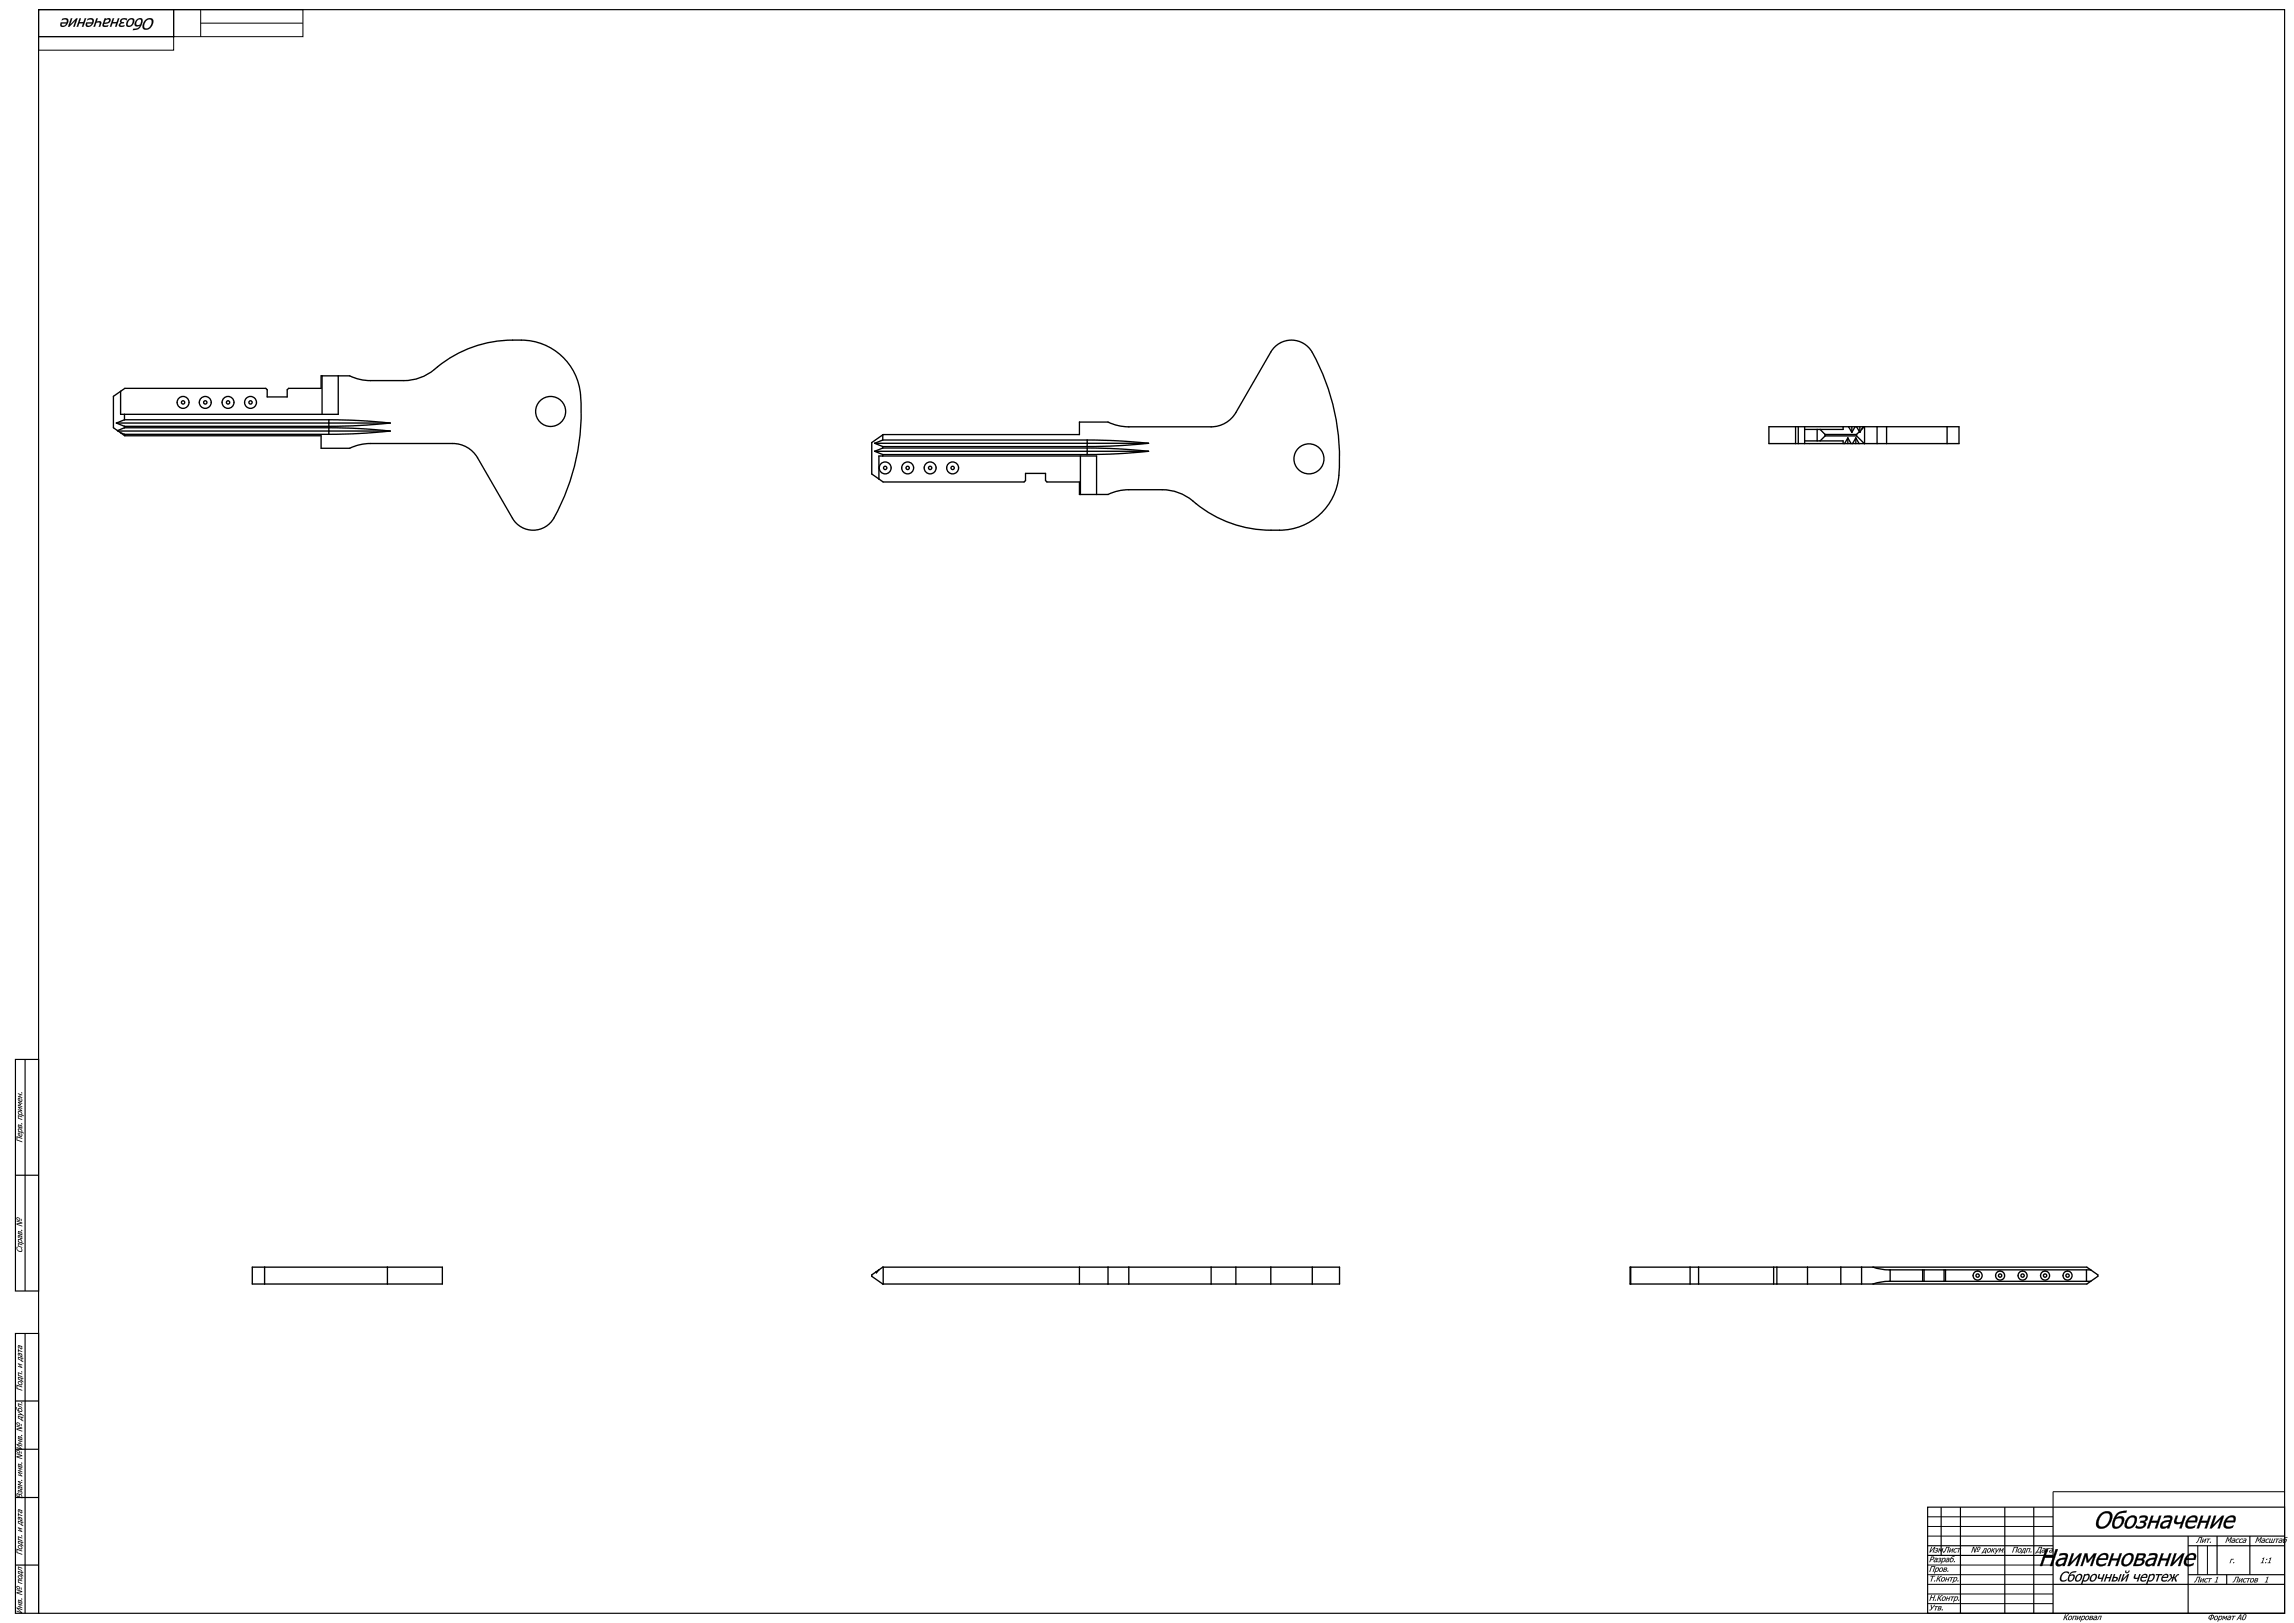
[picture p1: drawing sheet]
<svg xmlns="http://www.w3.org/2000/svg" width="1189mm" height="841mm" viewBox="0 0 1189 841" stroke-linecap="round" stroke-linejoin="round" font-family="sans-serif">
<g fill="none" stroke="#000" stroke-width=".6">
<path d="M20 5h1164v831h-1164zM20 5h70v14h-70zM8 549h12v120h-12zM13 549v120M8 609h12M8 691h12v145h-12zM13 691v145M8 726h12M8 751h12M8 776h12M999 781h185v55h-185zM1006 781v25"/>
<path d="M1016 781v55M1039 781v55M1054 781v55M1064 796h120M1064 781v55M1134 796v40M1149 796v20M1166 796v20M8 811h12M999 801h65M999 806h65M1134 801h50"/>
<path d="M1134 816h50M1154 816v5M1064 821h120"/>
</g>
<g fill="none" stroke="#000" stroke-width=".52">
<path d="M20 19h70v7h-70zM90 5h67v14h-67zM104 12h53M104 5v14M1184 773h-120v8M999 786h65M999 791h65M999 796h65M999 811h65M999 816h65M1139 801v15M1144 801v15"/>
<path d="M999 821h65M999 826h65M999 831h65"/>
</g>
<g fill="#000">
<path d="M1149 817h1l-1 3h-1l1-2zM1175 817h1l-1 3h-1l1-2z"/>
<path d="M75 10h1a2.6 2.6 0 0 1 3 0 4 4 0 0 1-1 4 4 4 0 0 1-4 0v-2zM75 10l-1 2v3a2.6 2.6 0 0 0 4 0l1-3a2.2 2.2 0 0 0-1-3 2.2 2.2 0 0 0-3 1zM76 11l-1 1a1.5 1.5 0 0 0 0 3 1.5 1.5 0 0 0 2-1l2-2a1.4 1.4 0 0 0-1-2 1.4 1.4 0 0 0-2 1zM76 11a1.7 1.7 0 0 1 3 0 1.7 1.7 0 0 1-1 2 2 2 0 0 1-3 1v-2zM71 10a1.7 1.7 0 0 1 3 0 1.7 1.7 0 0 1 0 2l-2 3-3 1v-1l2-1 2-1-2 1-1-1v-1zM71 10l-1 2a1.5 1.5 0 0 0 1 2 1.5 1.5 0 0 0 2-1l-1 1-3 1v1l3-1 1-3v-2l-1-1zM71 10v2a1.1 1.1 0 0 0 0 1 1.1 1.1 0 0 0 2 0 1.3 1.3 0 0 0 0-2 1.3 1.3 0 0 0-2-1zM71 10h2v2a1.3 1.3 0 0 1-2 1 1.3 1.3 0 0 1 0-2zM66 10a1.9 1.9 0 0 1 3 0 1.9 1.9 0 0 1 0 3 2 2 0 0 1-3 1 2 2 0 0 1 0-3zM66 10v2a1.9 1.9 0 0 0 1 2 1.9 1.9 0 0 0 2-2 1.7 1.7 0 0 0 0-3 1.7 1.7 0 0 0-3 1zM67 10l-1 2a1.2 1.2 0 0 0 1 1 1.2 1.2 0 0 0 1-1 1.1 1.1 0 0 0 1-2 1.1 1.1 0 0 0-2 0zM67 10h2v2a1.4 1.4 0 0 1-1 1 1.4 1.4 0 0 1-2 0 1.4 1.4 0 0 1 1-2zM63 10l1-1 2 1v1l-2-1-1 1h1v1l-2 1a1.5 1.5 0 0 0 3 0l-1 1a1.2 1.2 0 0 1-2 0 1.2 1.2 0 0 1 1-2l-1-1zM63 10l-1 1 1 1-1 1v1h2l1-1h-3l1-1h1v-1a.9 .9 0 0 1-1-1 1 1 0 0 1 2 0l1 1v-1l-2-1zM58 9h1v2h1l1-2h1l-2 5v-2h-2v2h-1zM58 9l-1 5h1v-2h2v2l2-5h-1l-1 3h-2l1-3zM55 11l-1 1 2-1 1-1zM55 11a.9 .9 0 0 1 1-1 .9 .9 0 0 1 0 1l-2 1zM54 9h1v1l1-1a1.3 1.3 0 0 1 2 1 1.4 1.4 0 0 1-2 2h-2a1.2 1.2 0 0 0 1 1 1.2 1.2 0 0 0 1 0v1a1.5 1.5 0 0 1-2 0 1.5 1.5 0 0 1-1-2zM54 9l-1 4 1 1h2v-1h-2v-1h3v-2l-1-1-1 1v-1zM50 9h1l-1 2h2v3h-1l1-1a1.1 1.1 0 0 0-1-2 .9 .9 0 0 0-1 1l-1 2h-1zM50 9l-2 5h1l1-2h2l-1 2h1v-2a1.3 1.3 0 0 0 0-1 1.3 1.3 0 0 0-2 0l1-2zM45 10h1a1.9 1.9 0 0 1 2 0 1.9 1.9 0 0 1 1 2h-1a2.1 2.1 0 0 1-1 2 2.1 2.1 0 0 1-3-1l1-1h3a1.4 1.4 0 0 0-1-2 1.4 1.4 0 0 0-2 1zM45 10v1l1-1a1.2 1.2 0 0 1 1 0 1.2 1.2 0 0 1 1 2h-3a1.6 1.6 0 0 0 1 2 1.6 1.6 0 0 0 2-1v-1a1.6 1.6 0 0 0 0-2 1.6 1.6 0 0 0-2 0zM45 12a.9 .9 0 0 0 1 1 .9 .9 0 0 0 1 0l1-1zM45 12h3l-2 1h-1zM41 9h1l-1 2h2l1-2h1l-2 5h-1l1-2h-2v2h-1zM41 9l-1 5 1-2h2l-1 2h1l2-5h-1l-1 3h-2l1-3zM37 9h1l-2 4 4-4-1 5h-1l1-3-3 3h-1zM37 9l-2 5h1l3-3-1 3h1l1-5-4 4 1-3zM32 10a1.9 1.9 0 0 1 3 0 1.9 1.9 0 0 1 0 2 2.1 2.1 0 0 1-1 2 2.1 2.1 0 0 1-3-1v-1h4a1.4 1.4 0 0 0-1-2 1.4 1.4 0 0 0-2 1zM32 10v1l1-1a1.2 1.2 0 0 1 1 0 1.2 1.2 0 0 1 1 2h-4a1.6 1.6 0 0 0 1 2 1.6 1.6 0 0 0 2-1l1-1a1.6 1.6 0 0 0 0-2 1.6 1.6 0 0 0-2 0zM32 12a.9 .9 0 0 0 0 1 1 1 0 0 0 2 0v-1zM32 12h2l-1 1h-1z"/>
<path d="M75 10a2.4 2.4 0 0 1 4 0 2.4 2.4 0 0 1 0 3 2.4 2.4 0 0 1-3 3 2.4 2.4 0 0 1-2-4zM76 11a2.1 2.1 0 0 0-1 2 2.1 2.1 0 0 0 1 2 3 3 0 0 0 2-5zM71 10a1.8 1.8 0 0 1 3 0 1.8 1.8 0 0 1 0 2l-1 1a4 4 0 0 1-4 3v-1a2.8 2.8 0 0 0 3-2 1.7 1.7 0 0 1-2 0 1.7 1.7 0 0 1 1-3zM71 10a1.4 1.4 0 0 0 0 2 1.4 1.4 0 0 0 2 1 1.4 1.4 0 0 0 0-2v-1zM66 10a1.9 1.9 0 0 1 3 0 1.9 1.9 0 0 1 0 3 1.9 1.9 0 0 1-3 1 1.9 1.9 0 0 1 0-3zM67 10v1a1.3 1.3 0 0 0 0 2 1.3 1.3 0 0 0 2-1 1.1 1.1 0 0 0 0-2 1.1 1.1 0 0 0-2 0zM63 10l2-1 1 1v1a1.2 1.2 0 0 0-2-1 1.2 1.2 0 0 0-1 1h1v1a.9 .9 0 0 0-1 0 .9 .9 0 0 0 0 1h2l-1 1a1.3 1.3 0 0 1-2 0 1.3 1.3 0 0 1 1-2l-1-1zM58 9h1l-1 2h2l1-2h1l-2 5v-2h-2v2h-1zM55 11l-1 1a1.2 1.2 0 0 0 2 0 1.2 1.2 0 0 0 0-2zM54 9l1 1a1.5 1.5 0 0 1 3 0 1.4 1.4 0 0 1-2 2h-1a.8 .8 0 0 0-1 1 .8 .8 0 0 0 0 1 .8 .8 0 0 0 1-1h1v1a1.6 1.6 0 0 1-2 0 1.6 1.6 0 0 1-1-2zM50 9h1l-1 2a1.3 1.3 0 0 1 2 0 1.3 1.3 0 0 1 0 1v2h-1l1-1a1.1 1.1 0 0 0-1-2 1 1 0 0 0-1 1l-1 2h-1zM45 10a2 2 0 0 1 4 0 2 2 0 0 1-1 3 1.7 1.7 0 0 1-3 1 1.7 1.7 0 0 1 0-2h3a1.4 1.4 0 0 0-1-2 1.4 1.4 0 0 0-2 1zM45 12a1.2 1.2 0 0 0 1 1 1.2 1.2 0 0 0 2-1zM41 9h1l-1 2h2l1-2h1l-2 5h-1l1-2h-2l-1 2zM37 9l-1 4 4-4-1 5h-1l1-3-3 3h-1zM32 10a2 2 0 0 1 3 0 2 2 0 0 1-1 3 1.7 1.7 0 0 1-2 1 1.7 1.7 0 0 1 0-2h3a1.4 1.4 0 0 0-1-2 1.4 1.4 0 0 0-2 1zM32 12a1.2 1.2 0 0 0 1 1 1.2 1.2 0 0 0 1-1z"/>
<path d="M9 589l2 1-2-1v2l2 1-2-1zM9 587h1l1 2v-1v-1a1 1 0 0 1 0 2 1 1 0 0 1-1-1zM10 587v2v-2zM9 585h2v2h1l-3-1zM10 585v1l1 1v-1zM9 583h2v2l-2-1zM10 583v1zM11 583l-1 1h1zM11 582v1zM9 578l2 1-1-1v1l1 1h-2zM9 576h2v2h1l-3-1zM10 576v1l1 1v-1zM9 573l2 1h-1l1 2-2-1h2zM9 571l2 1-1-1 1 1-1 1 1 1-2-1 2-1zM9 569h1l1 2v-1v-1a1 1 0 0 1 0 2 1 1 0 0 1-1-1zM10 569v1v-1zM9 567h2v1v1l-2-1h1v-1zM11 566v1z"/>
<path d="M9 589l3 1-3-1v2l3 1-3-1zM9 589v2l2 1-2-1v-2l2 1zM9 587h1v2l1-1v-1a1 1 0 0 1 0 2 1 1 0 0 1-1 0l-1-1zM9 587l1 2h1v-2v1v1l-1-2zM10 587v2v-2zM10 587v2zM9 585h2v2h1l-3-1zM9 585v1l3 1h-1a1.4 1.4 0 0 0 0-2 1.4 1.4 0 0 0-2 0zM10 585v1l1 1v-1zM10 585l1 1v1l-1-1zM9 583h2l1 2-3-1zM9 583v1l2 1v-2zM10 583v1zM10 583v1zM11 583l-1 1h1zM11 583v1h-1zM11 582l1 1zM11 582v1zM9 578l3 1-2-1v1l2 1h-3zM9 578v2h2l-1-1v-1l1 1zM9 576h2v2h1l-3-1zM9 576v1l3 1h-1a1.4 1.4 0 0 0 0-2 1.4 1.4 0 0 0-2 0zM10 576v1l1 1v-1zM10 576l1 1v1l-1-1zM9 573l3 1v1l-2-1 2 2-3-1h2zM9 573l2 2h-2l2 1-1-2h1zM9 571l3 1-2-1 1 1-1 1 2 1-3-1v-1h2zM9 571l2 1h-2v1l2 1-1-1 1-1-1-1 1 1zM9 569h1v2l1-1v-1a1 1 0 0 1 0 1 1 1 0 0 1-1 1l-1-1zM9 569l1 1 1 1v-2v1v1l-1-2zM10 569v1v-1zM10 569v1zM9 566l3 1v1l-1-1v1l1 1-3-1h1v-1zM9 567h1v1h-1l2 1-1-1v-1h1zM11 566l1 1zM11 566v1z"/>
<path d="M9 646a1.2 1.2 0 0 0 1 2 1.2 1.2 0 0 0 1-1 1.3 1.3 0 0 1 0 2 1.3 1.3 0 0 1-2-1zM9 644l2 1h-1v1l1 1-2-1zM9 642l2 1v1l1 1-3-1zM10 643l1 1v-1zM10 641l1 1zM9 640l2 1a.8 .8 0 0 1 0 1 .8 .8 0 0 1-1 0 .8 .8 0 0 1 0-1v-1l-1 1zM9 638h2v2l-2-1zM10 638v1zM11 639h-1l1 1zM11 637v1zM9 633l2 1h-2l2 2-2-1v-1h2zM9 632a1 1 0 0 1 2 0 1 1 0 0 1-2 0zM11 632v1zM9 632a.6 .6 0 0 0 1 0 .6 .6 0 0 0-1 0z"/>
<path d="M9 646l1 2h1v-1a1.3 1.3 0 0 1 0 2 1.3 1.3 0 0 1-2-1zM9 646v2l1 1a1.1 1.1 0 0 0 1-1 1.1 1.1 0 0 0 0-1v1a1.4 1.4 0 0 1-2 0 1.4 1.4 0 0 1 0-2zM9 644l3 1h-2v1l2 1-3-1zM9 644v2l2 1-1-1v-1h1zM9 642l2 1v1l1 1-3-1zM9 642v2l3 1-1-1a1.4 1.4 0 0 0 0-2 1.4 1.4 0 0 0-2 0zM10 643l1 1v-1zM10 643h1v1l-1-1zM10 641l1 1zM10 641h1v1zM9 640l3 1a.7 .7 0 0 1-1 1 .7 .7 0 0 1-1-1v-1v2l-1-1zM9 640v1l1-1v2h1v-1zM9 638h2l1 2-3-1zM9 638v1l2 1v-2zM10 638v1zM10 638v1zM11 639h-1l1 1zM11 639v1l-1-1zM11 637l1 1zM11 637v1zM9 633l3 1h-3l3 2-3-1v-1h2zM9 633l2 1h-2v1l2 1-2-2h2zM9 632a1 1 0 0 1 2 0 1 1 0 0 1-2 0zM9 632a1 1 0 0 0 2 0 1 1 0 0 0-2 0zM11 632v1zM11 632v1zM9 631v1h1v-1zM9 632a.6 .6 0 0 1 1 0 .6 .6 0 0 1-1 0z"/>
<path d="M9 718l2 1-2-1v1l2 2-2-1zM9 716a1.2 1.2 0 0 1 2 0 1.2 1.2 0 0 1 0 2l-1-1zM10 717a.8 .8 0 0 0 1 0 .8 .8 0 0 0-1 0zM9 713l3 1h-1l1 2-3-1zM10 714v1h1v-1zM9 711l2 1h-1v1l1 1-2-1zM9 706l2 1h-1l1 2-2-1h2zM9 703l3 1h-1l1 2-3-2zM10 703v1l1 1v-1zM10 702l1 1zM9 701l2 1a.8 .8 0 0 1 0 1 .8 .8 0 0 1-1 0 .8 .8 0 0 1 0-1v-1l-1 1zM9 699l1 1 1 1-1-1-1 1zM10 698l1 1zM9 697l2 1a.8 .8 0 0 1 0 1 .8 .8 0 0 1-1 0 .8 .8 0 0 1 0-1v-1l-1 1z"/>
<path d="M9 718l3 1-3-1v1l3 2-3-1zM9 718v2l2 1-2-2v-1l2 1zM9 716a1.2 1.2 0 0 1 2 0 1.2 1.2 0 0 1 0 2l-1-1zM9 716a1.2 1.2 0 0 0 1 2 1.2 1.2 0 0 0 2-1l-2-1zM10 716a.8 .8 0 0 0 0 1 .8 .8 0 0 0 1 0 .8 .8 0 0 0 0-1zM10 717a.8 .8 0 0 1 1 0 .8 .8 0 0 1-1 0zM9 713l3 1h-1l1 2-3-1zM9 713v2l3 1h-1v-2h1zM10 714v1h1v-1zM10 714h1v1h-1zM9 711l3 1h-2v1l2 1-3-1zM9 711v2l2 1-1-1v-1h1zM11 711h1zM9 706l3 1v1l-2-1 2 2-3-1h2zM9 706l2 2h-2l2 1-1-2h1zM9 703l3 1h-1l1 2-3-2zM9 703v1l3 2-1-1v-1h1zM10 703v1l1 1v-1zM10 703l1 1v1l-1-1zM10 702l1 1zM10 702h1v1zM9 701l3 1a.7 .7 0 0 1-1 1 .7 .7 0 0 1-1-1v-1v2l-1-1zM9 701v1l1-1v2h1v-1zM9 699l1 1 2 1-2-1-1 1zM9 699v2l1-1 1 1-1-1zM10 698l1 1zM10 698h1v1zM9 697l3 1a.7 .7 0 0 1-1 1 .7 .7 0 0 1-1 0v-2v2l-1-1zM9 697v1l1-1v2h1v-1z"/>
<path d="M9 748l2 1h-2l2 2-2-1 2 1zM9 746l2 1v1v1l-2-1h1v-1zM9 744l2 1v1h-2zM10 745v1zM11 745l-1 1h1zM9 739l2 1-2 1 2 1-2-1v-1h2zM9 738a1 1 0 0 1 2 0 1 1 0 0 1-2 0zM11 738v1zM9 738a.6 .6 0 0 0 1 0 .6 .6 0 0 0-1 0zM9 734h3l-1 1 1 1-3-1zM10 734v1l1 1v-1zM9 731l3 3-1-1h-2h2zM8 729l2 2a1.1 1.1 0 0 1 1-1 1.1 1.1 0 0 1 1 1l-1 1-2-1zM10 731a.7 .7 0 0 0 1 0 .7 .7 0 0 0-1 0zM9 727l2 1h-1l1 2-2-1z"/>
<path d="M9 748l3 1v1l-3-1 3 2-3-1 2 1zM9 748l2 3-2-1 2 1-2-2h2zM9 746l3 1h-1v1l1 1-3-1v-1l1 1v-1zM9 746l1 1v1h-1l2 1-1-1v-1h1zM9 744l2 1 1 1h-3zM9 744v2h2v-1zM10 745v1zM10 745v1v-1zM11 745l-1 1h1zM11 745v1h-1zM11 743l1 1zM9 739l3 1-3 1 3 1-3-1v-1h2zM9 739l2 1h-2v1l2 1-2-1 2-1zM9 738a1 1 0 0 1 2 0 1 1 0 0 1-2 0zM9 738a1 1 0 0 0 2 0 1 1 0 0 0-2 0zM11 738v1zM11 738v1zM9 738h1zM9 738a.6 .6 0 0 1 1 0 .6 .6 0 0 1-1 0zM9 734h3l-1 1 1 2-3-2zM9 734v1l3 1h-1v-2h1zM10 734v1l1 1v-1zM10 734l1 1v1l-1-1zM9 731l3 3-1-1h-2h2zM9 731l2 2h-2h2l1 1zM8 729l2 2v-1h1a.9 .9 0 0 1 0 1 .9 .9 0 0 1-1 0h-1zM8 729l1 2 2 1v-1l-1-1a.8 .8 0 0 0-1 0 .8 .8 0 0 0 1 1zM10 731a.7 .7 0 0 0 1 0 .7 .7 0 0 0-1 0zM10 731a.7 .7 0 0 1 1 0 .7 .7 0 0 1-1 0zM9 727l3 1h-2l1 1 1 1-3-1zM9 727v2l2 1-1-2h1zM11 727h1z"/>
<path d="M9 774h1a1.1 1.1 0 0 1 1 0 1.1 1.1 0 0 1 0 2l-2-1zM9 774v1h1zM10 775v1h1v-1zM9 772h1a1.1 1.1 0 0 1 1 1 1.1 1.1 0 0 1 0 1v-1l-1-1v2l-1-1zM10 771l1 1zM9 770l2 1a.8 .8 0 0 1 0 1 .8 .8 0 0 1-1 0 .8 .8 0 0 1 0-1v-1l-1 1zM9 767l2 1h-1l1 1h-1l1 1-2-1h2zM9 763h2h-1l1 2-2-1 2 1zM9 760l2 1v1v1l-2-1h1v-1zM9 759h2v2l-2-1zM10 759v1zM11 759l-1 1h1zM9 753l2 1v1h-2l2 1-2-1 2-1zM9 752a1 1 0 0 1 2 0 1 1 0 0 1-2 0zM11 752v1zM9 752a.6 .6 0 0 0 1 0 .6 .6 0 0 0-1 0z"/>
<path d="M9 774h2l1 2-3-1zM9 774v1l2 1a1 1 0 0 0 0-2 1 1 0 0 0-1 0zM9 774v1h1zM9 774h1v1h-1zM10 775v1h1v-1zM10 775h1v1h-1zM9 772l2 1v1v-1h-1v1l-1-1zM9 772v1l1 1v-2l1 1v1v-1zM10 771l1 1zM10 771h1v1zM9 770l3 1a.7 .7 0 0 1-1 1 .7 .7 0 0 1-1 0v-2v2l-1-1zM9 770v1l1-1v2h1v-1zM9 767l3 1v1l-2-1 1 1h-1l2 1-3-1h2zM9 767l2 2h-2l2 1-1-1h1l-1-1h1zM11 767l1 1zM9 763h3v1l-2-1 2 2-3-1 2 1zM9 763l2 2-2-1 2 1-1-2h1zM9 760l3 1v1l-1-1v1l1 1-3-1h1v-1zM9 760l1 1v1h-1l2 1-1-1v-1h1zM9 758l2 1 1 2-3-1zM9 759v1l2 1v-2zM10 759v1zM10 759v1zM11 759l-1 1h1zM11 759v1h-1zM11 758l1 1zM9 753l3 1v1h-3l3 1-3-1 2-1zM9 753l2 1-2 1 2 1-2-1h2v-1zM9 752a1 1 0 0 1 2 0 1 1 0 0 1-2 0zM9 752a1 1 0 0 0 2 0 1 1 0 0 0-2 0zM11 752v1zM11 752v1zM9 752v1h1v-1zM9 752a.6 .6 0 0 1 1 0 .6 .6 0 0 1-1 0z"/>
<path d="M1089 785a3 3 0 0 1 3-2 3 3 0 0 1 3 3 5 5 0 0 1-3 5 5 5 0 0 1-5 0 7 7 0 0 1 2-6zM1089 785l-1 2a2.5 2.5 0 0 0 1 4 2.5 2.5 0 0 0 3-1 3 3 0 0 0 0-6h-1zM1097 784l2-1h3l-1 1a4 4 0 0 0-4 2 2.4 2.4 0 0 1 3 0 2.4 2.4 0 0 1 0 4 3 3 0 0 1-2 2 3 3 0 0 1-3-1v-3zM1096 787a2.2 2.2 0 0 0 0 2 2.2 2.2 0 0 0 1 2l2-1a1.8 1.8 0 0 0 0-3 1.8 1.8 0 0 0-3 0zM1103 786a2.7 2.7 0 0 1 4 0 2.7 2.7 0 0 1 0 4 3 3 0 0 1-3 2 3 3 0 0 1-3-2zM1104 787l-1 1a1.8 1.8 0 0 0 0 3 1.8 1.8 0 0 0 3-1v-1a1.6 1.6 0 0 0 0-3 1.6 1.6 0 0 0-2 1zM1109 786a2.2 2.2 0 0 1 3-1 2.2 2.2 0 0 1 1 2l-2 2a2.5 2.5 0 0 1 0 3 2.5 2.5 0 0 1-3 0h-1v-2a1.9 1.9 0 0 0 2 1 1.9 1.9 0 0 0 2-2h-2v-1h1a1.2 1.2 0 0 0 2 0 1.2 1.2 0 0 0-1-2 1.2 1.2 0 0 0-1 0l-1 1zM1115 785h1l-1 3h3l1-3h1l-2 7h-1l1-3h-3l-1 3h-1zM1121 789a1.2 1.2 0 0 0 0 2 1.2 1.2 0 0 0 2 0l1-2zM1122 786a2.4 2.4 0 0 1 2-1 2.4 2.4 0 0 1 2 3l-2 4h-1v-1a2 2 0 0 1-3 0 2 2 0 0 1 1-3h2a.9 .9 0 0 0 1 0 .9 .9 0 0 0 1-1l-2-1-2 1zM1128 785h1l-1 2a1.2 1.2 0 0 0 0 2 1.2 1.2 0 0 0 2 0h1l1-4h1l-2 7h-2l1-3a2 2 0 0 1-2 1 2 2 0 0 1-1-2zM1134 787a2.4 2.4 0 0 1 3-2 2.4 2.4 0 0 1 2 3l-1 1h-4a2 2 0 0 0 1 2 2 2 0 0 0 2 0v1a3 3 0 0 1-4-2v-2zM1135 787l-1 1h4a1.5 1.5 0 0 0-1-2 1.5 1.5 0 0 0-2 1zM1141 785h1l-1 3h3l1-3h1l-2 7h-1l1-3h-3l-1 3h-2zM1147 785h2l-2 5 5-5h1l-3 7h-1l2-5-5 5h-1zM1154 787a2.4 2.4 0 0 1 3-2 2.4 2.4 0 0 1 2 3l-1 1h-4a2 2 0 0 0 1 2 2 2 0 0 0 2 0v1a3 3 0 0 1-5-2l1-2zM1155 787l-1 1h3a1.5 1.5 0 0 0 0-2 1.5 1.5 0 0 0-2 1z"/>
<path d="M1089 784a3 3 0 0 1 4-1 3 3 0 0 1 2 4l-1 2-2 2a4 4 0 0 1-6 0 7 7 0 0 1 3-7zM1089 784l-2 4a3 3 0 0 0 0 4 3 3 0 0 0 5-1 7 7 0 0 0 2-7 4 4 0 0 0-5 0zM1089 785l-1 3a2.3 2.3 0 0 0 1 3 2.3 2.3 0 0 0 3-1l1-2a2.2 2.2 0 0 0 0-4 2.2 2.2 0 0 0-4 1zM1089 785a2.7 2.7 0 0 1 4 0 5 5 0 0 1-5 6v-2zM1097 784l2-1h3v1h-2a3 3 0 0 0-3 2 2.9 2.9 0 0 1 4 0 4 4 0 0 1-2 5 2.5 2.5 0 0 1-4 1 2.5 2.5 0 0 1 0-4zM1097 784l-2 4v3a4 4 0 0 0 6-2 2.2 2.2 0 0 0-1-3 2.2 2.2 0 0 0-3 0l1-1 4-1v-1h-3zM1096 787h1a2.5 2.5 0 0 0 0 4h1l1-2a1.7 1.7 0 0 0 0-2 1.7 1.7 0 0 0-3 0zM1096 787a2 2 0 0 1 4 0 2 2 0 0 1-1 3l-2 1h-1zM1103 786a2.7 2.7 0 0 1 4 0 2.7 2.7 0 0 1 0 4 3 3 0 0 1-3 2 3 3 0 0 1-3-2zM1103 787l-1 1a2.6 2.6 0 0 0 0 4 2.6 2.6 0 0 0 4-1l1-2a2.5 2.5 0 0 0-1-4 2.5 2.5 0 0 0-3 2zM1104 787l-1 1a1.8 1.8 0 0 0 0 3 1.8 1.8 0 0 0 3-1v-2a1.4 1.4 0 0 0 0-2 1.4 1.4 0 0 0-2 1zM1104 787v-1a1.7 1.7 0 0 1 2 1 1.7 1.7 0 0 1 0 2v1a1.8 1.8 0 0 1-3 1 1.8 1.8 0 0 1-1-2zM1109 786l1-1a1.9 1.9 0 0 1 2 0 1.9 1.9 0 0 1 1 3l-2 1a1.8 1.8 0 0 1 1 1 1.8 1.8 0 0 1-1 2h-2h-2v-2l2 1h2v-1l-2-1v-1h2l1-1a2 2 0 0 0-3 0zM1109 786v1l2-1 1 1-1 1h-2v1h1a1.2 1.2 0 0 1 1 2 1.2 1.2 0 0 1-2 0l-2-1v2h2l2-1 1-1-1-2h2v-2l-1-1zM1115 785h1l-1 3h3l1-3h1l-2 7h-1l1-3h-3l-1 3h-1zM1115 785l-2 7h1l1-3h3l-1 3h1l2-7h-1l-1 3h-3l1-3zM1121 789v1a1.5 1.5 0 0 0 1 1 1.5 1.5 0 0 0 2-1v-1zM1121 789l3-1v2a1.4 1.4 0 0 1-2 1 1.4 1.4 0 0 1-1-1zM1122 786v-1a2.1 2.1 0 0 1 3 0 2.1 2.1 0 0 1 1 3l-2 4h-1v-1l-1 1a1.9 1.9 0 0 1-3-1 1.9 1.9 0 0 1 2-3h3a1.2 1.2 0 0 0 0-2 1.2 1.2 0 0 0-1 0l-2 1zM1122 786l-1 1 3-1 1 2a5 5 0 0 0-5 2v2h2l1-1v1h1l2-6-1-1zM1128 785h1l-1 2a1.3 1.3 0 0 0 1 2 1.3 1.3 0 0 0 1 0l2-4h1l-2 7h-2l1-3-2 1-1-1zM1128 785l-1 3a2 2 0 0 0 1 2 2 2 0 0 0 2-1l-1 3h2l2-7h-1l-1 4h-2l-1-1 1-3zM1134 787a2.5 2.5 0 0 1 3-2 2.5 2.5 0 0 1 2 3l-1 1h-4a1.9 1.9 0 0 0 1 2 1.9 1.9 0 0 0 2 0l1-1-1 2a3 3 0 0 1-5-2zM1134 787l-1 2a2.4 2.4 0 0 0 0 3 2.4 2.4 0 0 0 3 0h1l1-2-1 1a1.8 1.8 0 0 1-3 0 1.8 1.8 0 0 1 0-2h4l1-1a2.1 2.1 0 0 0-1-3 2.1 2.1 0 0 0-3 1zM1135 787l-1 1h4a1.3 1.3 0 0 0-1-2 1.3 1.3 0 0 0-2 1zM1135 787l2-1 1 2h-4zM1141 785h1l-1 3h3l1-3h1l-2 7h-2l1-3h-2l-1 3h-2zM1141 785l-3 7h2l1-3h3l-1 3h1l2-7h-1l-1 3h-3l1-3zM1147 785h2l-2 5 5-5h1l-3 7h-1l2-5-5 5h-1zM1147 785l-2 7h1l5-5-2 5h1l3-7h-1l-5 5 2-4zM1154 787a2.5 2.5 0 0 1 3-2 2.5 2.5 0 0 1 2 3l-1 1h-4a1.9 1.9 0 0 0 1 2 1.9 1.9 0 0 0 2 0l1-1-1 2h-1a3 3 0 0 1-4-2zM1154 787l-1 2a2.4 2.4 0 0 0 0 3 2.4 2.4 0 0 0 3 0h1l1-2-2 1a1.8 1.8 0 0 1-2 0 1.8 1.8 0 0 1 0-2h4v-1a2.1 2.1 0 0 0 0-3 2.1 2.1 0 0 0-3 1zM1155 787l-1 1h3a1.3 1.3 0 0 0 0-2 1.3 1.3 0 0 0-2 1zM1155 787l2-1v2h-3z"/>
<path d="M1140 797h1l-1 2 1-2h-1l-1 2h-1zM1142 797v2l1-2v2v-1l-2 1zM1144 797h2l-1 1-1 1v-1zM1145 799h1h-1z"/>
<path d="M1140 797h1l-1 3 1-3h-1l-1 2-1 1zM1140 797l-2 2h1l1-2h1l-1 2 1-2zM1142 797v2l1-2v3h-1l1-2-2 2zM1142 797l-1 2 2-1v1v-2l-1 2zM1144 797h2l-1 1-1 2v-2zM1144 797v1v1l1-1 1-1zM1145 799h1v1h-1zM1145 799h1z"/>
<path d="M1154 797h1v1l2-1-1 2v-2l-1 2-1-2-1 2zM1157 799l1-1zM1157 797l1 1v1a1 1 0 0 1-2 0 .8 .8 0 0 1 0-1 .8 .8 0 0 1 1 0h1zM1159 798l1-1v1a.8 .8 0 0 0-1 0 .8 .8 0 0 0 1 1 1 1 0 0 1-2 0 1 1 0 0 1 1-1zM1161 798l1-1v1a.8 .8 0 0 0-1 0 .8 .8 0 0 0 1 1 1 1 0 0 1-2 0 1 1 0 0 1 1-1zM1163 799l1-1zM1163 797l1 1v1h-1a.8 .8 0 0 1-1 0 .8 .8 0 0 1 0-1 .8 .8 0 0 1 1 0h1z"/>
<path d="M1154 797h1v1l2-1-1 3h-1l1-3-1 2-1-2-1 3zM1154 797l-1 2 1-2 1 2 1-2v2l1-2-2 1v-1zM1157 799l1-1zM1157 799l1-1-1 1zM1157 797l2 1-1 2h-1a.7 .7 0 0 1-1-1 .7 .7 0 0 1 1-1h1h-1zM1157 797l1 1h-1l-1 1h2v-1zM1159 798a.7 .7 0 0 1 1-1 .7 .7 0 0 1 0 1 .8 .8 0 0 0-1 0 .8 .8 0 0 0 1 1v1l-1-1zM1159 798a1 1 0 0 0-1 1 1 1 0 0 0 2 0h-1v-1l2-1zM1161 798a.7 .7 0 0 1 1-1 .7 .7 0 0 1 0 1 .8 .8 0 0 0-1 0 .8 .8 0 0 0 1 1l-1 1-1-1zM1161 798a1 1 0 0 0-1 1 1 1 0 0 0 2 0h-1v-1l1-1zM1163 799l1-1zM1163 799l1-1-1 1zM1163 797l1 1v2h-1a.7 .7 0 0 1-1-1 .7 .7 0 0 1 1-1h1h-1zM1163 797l1 1h-1l-1 1h2v-1z"/>
<path d="M1170 797v1l2-1-1 2 1-2-2 2v-2l-1 2zM1172 799h1v-1zM1173 797l1 1-1 1a.8 .8 0 0 1-1 0 .8 .8 0 0 1 0-1 .8 .8 0 0 1 1 0h1zM1175 798l1-1v1a.8 .8 0 0 0-1 0 .8 .8 0 0 0 0 1h1h-1a1 1 0 0 1-1 0 1 1 0 0 1 1-1zM1176 797v2h1l1-2-1 2h1l1-2-1 2h-2zM1179 797h2l-1 1v1v-1zM1181 799h1v-1zM1182 797l1 1-1 1a.8 .8 0 0 1-1 0 .8 .8 0 0 1 0-1 .8 .8 0 0 1 1 0zM1184 797l2-1-2 2a1.1 1.1 0 0 1 1 1 1.1 1.1 0 0 1-2 1v-1zM1183 799a1 1 0 0 0 2 0 1 1 0 0 0-2 0z"/>
<path d="M1170 797v1l2-1-1 3 1-3-2 2v-2l-1 3zM1170 797l-1 2 1-2v2l2-2-1 2 1-2-2 1v-1zM1172 799h1v-1zM1172 799l1-1v1zM1173 797l1 1-1 2a.7 .7 0 0 1-1-1 .7 .7 0 0 1 1-1h1h-2zM1173 797l1 1h-2v1h1l1-1zM1175 798a.7 .7 0 0 1 0-1 .7 .7 0 0 1 1 1 .8 .8 0 0 0-1 0 .8 .8 0 0 0 0 1h1l-1 1-1-1zM1175 798a1 1 0 0 0-1 1 1 1 0 0 0 1 0h1h-1l-1-1 2-1zM1176 797h1l-1 2h1l1-2-1 2h1l1-2-1 3h-2zM1176 797v2h2l1-2-1 2h-1l1-2-1 2h-1zM1179 797h2l-1 1v2h-1l1-2zM1179 797l1 1v1v-1l1-1zM1181 799h1v-1zM1181 799l1-1v1zM1181 797l2 1-1 2a.7 .7 0 0 1-1-1 .7 .7 0 0 1 0-1h1h-1zM1182 797l1 1h-2v1h1l1-1zM1184 797l2-1-2 2h1l-1 1a.9 .9 0 0 1-1 0 .9 .9 0 0 1 0-1zM1184 797l-1 2v1l2-2h-1v-1l2-1zM1183 799a1 1 0 0 0 2 0 1 1 0 0 0-2 0zM1183 799a1 1 0 0 1 2 0 1 1 0 0 1-2 0z"/>
<path d="M9 803l2 1-2-1v1l2 2-2-1zM9 801a1.2 1.2 0 0 1 2 0 1.2 1.2 0 0 1 0 2l-1-1zM10 802a.8 .8 0 0 0 1 0 .8 .8 0 0 0-1 0zM9 798l3 1h-1l1 2-3-1zM10 799v1h1v-1zM9 796l2 1h-1v1l1 1-2-1zM9 791l2 1h-1l1 2-2-1h2zM9 788l3 1h-1l1 2-3-2zM10 788v1l1 1v-1zM10 787l1 1zM9 786l2 1a.8 .8 0 0 1 0 1 .8 .8 0 0 1-1 0 .8 .8 0 0 1 0-1v-1l-1 1zM9 784l1 1 1 1-1-1-1 1zM10 783l1 1zM9 782l2 1a.8 .8 0 0 1 0 1 .8 .8 0 0 1-1 0 .8 .8 0 0 1 0-1v-1l-1 1z"/>
<path d="M9 803l3 1-3-1v1l3 2-3-1zM9 803v2l2 1-2-2v-1l2 1zM9 801a1.2 1.2 0 0 1 2 0 1.2 1.2 0 0 1 0 2l-1-1zM9 801a1.2 1.2 0 0 0 1 2 1.2 1.2 0 0 0 2-1l-2-1zM10 801a.8 .8 0 0 0 0 1 .8 .8 0 0 0 1 0 .8 .8 0 0 0 0-1zM10 802a.8 .8 0 0 1 1 0 .8 .8 0 0 1-1 0zM9 798l3 1h-1l1 2-3-1zM9 798v2l3 1h-1v-2h1zM10 799v1h1v-1zM10 799h1v1h-1zM9 796l3 1h-2v1l2 1-3-1zM9 796v2l2 1-1-1v-1h1zM11 796h1zM9 791l3 1v1l-2-1 2 2-3-1h2zM9 791l2 2h-2l2 1-1-2h1zM9 788l3 1h-1l1 2-3-2zM9 788v1l3 2-1-1v-1h1zM10 788v1l1 1v-1zM10 788l1 1v1l-1-1zM10 787l1 1zM10 787h1v1zM9 786l3 1a.7 .7 0 0 1-1 1 .7 .7 0 0 1-1-1v-1v2l-1-1zM9 786v1l1-1v2h1v-1zM9 784l1 1 2 1-2-1-1 1zM9 784v2l1-1 1 1-1-1zM10 783l1 1zM10 783h1v1zM9 782l3 1a.7 .7 0 0 1-1 1 .7 .7 0 0 1-1 0v-2v2l-1-1zM9 782v1l1-1v2h1v-1z"/>
<path d="M1001 817h2h-1l-1 3v-3h-1zM1001 817v2l1-2h1zM1002 819h1v1h-1zM1002 819h1zM1004 817h1l-1 1 2-1-1 1 1 2h-1l-1-2-1 2zM1004 817l-1 2 2-1 1 2-1-2 1-1-2 1zM1006 818h1a1.1 1.1 0 0 1 1 0 1.1 1.1 0 0 1-1 1 1 1 0 0 1-1 0 1 1 0 0 1 0-1zM1006 818a1 1 0 0 0 0 1 1 1 0 0 0 1 1 1.1 1.1 0 0 0 1-2 .8 .8 0 0 0 0-1 1.1 1.1 0 0 0-2 1zM1007 818v1l1-1zM1006 819a1 1 0 0 1 2 0 1 1 0 0 1-2 0zM1009 817v1h1v-1v3h-1l1-1h-1l-1 1zM1009 817l-1 2 1-1h1v1v-2v1h-1zM1011 817h2l-1 1-1 2v-2zM1011 817v1v1l1-1 1-1zM1013 817h1v1l-2 2zM1013 817l-1 3v-1a1.2 1.2 0 0 0 2 0 1.2 1.2 0 0 0 0-2zM1013 818v1a.9 .9 0 0 0 1 0 .9 .9 0 0 0-1-1zM1013 818h1l-1 1zM1015 819v1h-1zM1015 819h-1h1z"/>
<path d="M1001 817h2h-1l-1 2v-2zM1002 819h1h-1zM1004 817v1l2-1-1 1 1 1-2-1-1 1zM1006 818h1a1 1 0 0 1 1 0 1 1 0 0 1-1 1 .9 .9 0 0 1-1 0 .9 .9 0 0 1 0-1zM1006 818a1 1 0 0 0 2 0 1 1 0 0 0-2 0zM1009 817v1h1v-1v2h-1h-1zM1011 817h2l-1 1-1 1v-1zM1013 817a1.1 1.1 0 0 1 1 2 1.1 1.1 0 0 1-1 1h-1zM1013 818v1a.8 .8 0 0 0 1 0 .8 .8 0 0 0-1-1zM1015 819h-1z"/>
<path d="M1001 802l-1 2 3-2-1 2v-2l-2 2zM1003 802a.7 .7 0 0 1 1 0 .7 .7 0 0 1 0 1 .8 .8 0 0 1 0 1 .8 .8 0 0 1-1 0h1h-1l1-1h-1zM1005 802l1 2 1-2-1 2 1-1-1 1-1-1-1 1zM1007 804h1h-1z"/>
<path d="M1001 802v2l2-2-1 3v-3l-2 3zM1001 802l-1 2 2-2v2l1-2-2 2zM1003 802a.7 .7 0 0 1 1 0 .7 .7 0 0 1 0 1v1h-2h2h-1l1-1h-1zM1003 802v1h1h-1l1 1h-1v1l1-1v-1zM1005 802h1v2l1-2-1 3 1-2-1 1-1-1-1 2zM1005 802l-1 2 1-1 1 1 1-1-1 1 1-2-1 2v-2zM1007 804h1v1h-1zM1007 804h1z"/>
<path d="M1001 812h2l-1 2v-2h-1l-1 2zM1003 812h1a1.1 1.1 0 0 1 1 2 1.1 1.1 0 0 1-2 1h-1zM1004 813l-1 1a.8 .8 0 0 0 1 0 .8 .8 0 0 0 0-1zM1005 813h1a1 1 0 0 1 1 0 1 1 0 0 1-1 1 .9 .9 0 0 1-1 0 .9 .9 0 0 1 0-1zM1005 813a1 1 0 0 0 2 0 1 1 0 0 0-2 0zM1008 812h1v2h-2zM1008 813h1zM1008 813l-1 1h1zM1009 814h1h-1z"/>
<path d="M1001 812h2l-1 3v-3h-1l-1 3zM1001 812l-1 2 1-2h2l-1 2 1-2zM1003 812h2v1l-3 2zM1003 812l-1 3 1-1a1.2 1.2 0 0 0 2 0 1.2 1.2 0 0 0-1-2zM1004 813l-1 1a.9 .9 0 0 0 1 0 .9 .9 0 0 0 0-1zM1003 813h2l-1 1h-1zM1005 813h1a1.1 1.1 0 0 1 1 0 1.1 1.1 0 0 1-1 1 1 1 0 0 1-1 0 1 1 0 0 1 0-1zM1005 813a1 1 0 0 0 0 1 1 1 0 0 0 1 1 1.1 1.1 0 0 0 1-2 .8 .8 0 0 0 0-1 1.1 1.1 0 0 0-2 1zM1006 813v1l1-1zM1005 814a1 1 0 0 1 2 0 1 1 0 0 1-2 0zM1008 812h1v2l-2 1zM1008 812l-1 3 2-1v-2zM1008 813h1zM1008 813h1h-1zM1008 813l-1 1h1zM1008 813v1h-1zM1009 814h1v1h-1zM1009 814h1z"/>
<path d="M1001 807h1a1 1 0 0 1 0 1 1 1 0 0 1-1 0l-1 1zM1001 807v1a.7 .7 0 0 0 1 0 .7 .7 0 0 0-1-1zM1003 809l1-1zM1003 807l1 1v1h-1a.8 .8 0 0 1-1 0 .8 .8 0 0 1 0-1 .8 .8 0 0 1 1 0h1zM1005 807a.7 .7 0 0 1 1 0 .7 .7 0 0 1 0 1 .8 .8 0 0 1-1 1 .8 .8 0 0 1-1 0h1l1-1h-1zM1007 807a1.1 1.1 0 0 1 1 2 1.1 1.1 0 0 1-1 1h-1zM1007 808l-1 1a1 1 0 0 0 2 0 .8 .8 0 0 0-1-1zM1009 809l1-1zM1009 807l1 1v1h-1a.8 .8 0 0 1-1 0 .8 .8 0 0 1 0-1 .8 .8 0 0 1 1 0h1zM1011 807l2-1-2 2a1.1 1.1 0 0 1 2 1 1.1 1.1 0 0 1-2 1l-1-1zM1011 809a.7 .7 0 0 0 1 0 .7 .7 0 0 0-1 0z"/>
<path d="M1001 807h1a1.3 1.3 0 0 1-1 1l-1 2zM1001 807l-1 3 1-2 1-1zM1001 807v1l1-1zM1001 807h1l-1 1zM1003 809l1-1zM1003 809l1-1-1 1zM1003 807l1 1v2h-1a.7 .7 0 0 1-1-1 .7 .7 0 0 1 1-1h1h-1zM1003 807l1 1h-2v1h2v-1zM1005 807a.7 .7 0 0 1 1 0 .7 .7 0 0 1 0 1l-1 1h-1h1l1-1h-1zM1005 807v1h1h-1v1h-1l1 1 1-1v-1zM1007 807h1v1l-2 2zM1007 807l-1 3v-1a1.2 1.2 0 0 0 2 0 1.2 1.2 0 0 0 0-2zM1007 808l-1 1a1 1 0 0 0 2 0 .9 .9 0 0 0-1-1zM1007 808h1l-1 1h-1zM1009 809l1-1zM1009 809l1-1-1 1zM1009 807l1 1v2h-1a.7 .7 0 0 1-1-1 .7 .7 0 0 1 1-1h1h-1zM1009 807l1 1h-1l-1 1h2v-1zM1011 807l2-1-2 2h1v1a.9 .9 0 0 1-1 0 .9 .9 0 0 1 0-1zM1011 807l-1 2 1 1 1-2h-1v-1l2-1zM1011 809a.7 .7 0 0 0 1 0 .7 .7 0 0 0-1 0zM1011 809a.7 .7 0 0 1 1 0 .7 .7 0 0 1-1 0zM1013 809v1z"/>
<path d="M1009 802h1l-1 2 1-2h-1l-1 2h-1zM1011 802v2l1-2v2v-1l-2 1zM1013 803l1-1v1a.8 .8 0 0 0-1 0 .8 .8 0 0 0 1 1 1 1 0 0 1-2 0 1 1 0 0 1 1-1zM1015 802h1v1l-1 1v-1z"/>
<path d="M1009 802h1l-1 3 1-3h-1l-1 2-1 1zM1009 802l-2 2h1l1-2h1l-1 2 1-2zM1011 802v2l1-2v3h-1l1-2-2 2zM1011 802l-1 2 2-1v1v-2l-1 2zM1013 803a.7 .7 0 0 1 1-1 .7 .7 0 0 1 0 1 .8 .8 0 0 0-1 0 .8 .8 0 0 0 1 1l-1 1-1-1zM1013 803a1 1 0 0 0-1 1 1 1 0 0 0 2 0h-1v-1l1-1zM1015 802h1v1l-1 2v-2zM1015 802v1v1l1-1v-1z"/>
<path d="M1023 802v2l2-2-1 2h-1v-2l-1 2zM1024 803a1 1 0 0 1 2 0 1 1 0 0 1-2 0zM1024 804h2zM1025 802a.6 .6 0 0 0 1 0 .6 .6 0 0 0-1 0zM1028 802h2l-1 3v-1l-2 1zM1029 803l-1 1h1v-1zM1030 803a1 1 0 0 1 2 0 1 1 0 0 1-1 1 .9 .9 0 0 1-1 0 .9 .9 0 0 1 0-1zM1030 803a.8 .8 0 0 0 1 0 .8 .8 0 0 0-1 0zM1032 802l1 1 1-1-1 1 1 1-1-1-1 1zM1034 802l1 2 1-2-2 3v-1zM1036 802l1 2 2-2-1 2v-1l-1 1v-1l-1 1zM1039 804h-1z"/>
<path d="M1023 802v2l2-2-1 3h-1v-3l-1 3zM1023 802l-1 2 1-2v2h1l1-2-2 2v-2zM1024 803a1 1 0 0 1 2 0 1 1 0 0 1-2 0zM1024 803a1 1 0 0 0 2 0 1 1 0 0 0-2 0zM1024 804h2zM1024 804h2zM1025 802v1l1-1zM1025 803a.6 .6 0 0 1 1 0 .6 .6 0 0 1-1 0zM1028 802h2l-1 3v-1l-2 1zM1028 802l-1 3v-1h2v1l1-3zM1029 803l-1 1h1v-1zM1029 803v1h-1zM1030 803a1.1 1.1 0 0 1 2 0 1.1 1.1 0 0 1-1 1 1 1 0 0 1-1 0 1 1 0 0 1 0-1zM1030 803a1 1 0 0 0 0 1 1 1 0 0 0 1 1 1.1 1.1 0 0 0 1-2 .8 .8 0 0 0-1-1 .8 .8 0 0 0-1 1zM1031 803v1v-1zM1030 804a.8 .8 0 0 1 1 0 .8 .8 0 0 1-1 0zM1032 802h1v1l1-1-1 1 1 2-1-2-1 2zM1032 802v2v-1l2 1-1-1 1-1-1 1zM1034 802h1v2l1-2-2 3v-1zM1034 802v2v1l2-3-1 2zM1036 802h1v2l2-2-1 3h-1l1-2-1 1v-1l-1 2zM1036 802v2l1-1v1l1-1v1l1-2-2 2v-2zM1039 804v1h-1zM1039 804h-1h1z"/>
<path d="M1044 802h2l-1 2v-2h-1l-1 2zM1046 803a1 1 0 0 1 2 0 1 1 0 0 1-1 1 .9 .9 0 0 1-1 0 .9 .9 0 0 1 0-1zM1046 803a.8 .8 0 0 0 1 0 .8 .8 0 0 0-1 0zM1049 802h1l-1 3v-1l-2 1zM1049 803l-1 1h1l1-1zM1051 802h1v2v-1h-1l-1 1zM1052 804h1h-1z"/>
<path d="M1044 802h2l-1 3h-1l1-3h-1l-1 3zM1044 802l-1 2 1-2h1v2l1-2zM1046 803a1.1 1.1 0 0 1 2 0 1.1 1.1 0 0 1-1 1 1 1 0 0 1-2 0 1 1 0 0 1 1-1zM1046 803a1 1 0 0 0 0 1 1 1 0 0 0 1 1 1.1 1.1 0 0 0 1-2 .8 .8 0 0 0-1-1 .8 .8 0 0 0-1 1zM1046 803v1l1-1zM1046 804a.8 .8 0 0 1 1 0 .8 .8 0 0 1-1 0zM1049 802h1l-1 3v-1l-2 1zM1049 802l-2 3 1-1h1v1l1-3zM1049 803l-1 1h1l1-1zM1049 803h1l-1 1h-1zM1051 802h1v3h-1l1-2h-1l-1 2zM1051 802l-1 2 1-1h1v1v-2zM1052 804h1v1h-1zM1052 804h1z"/>
<path d="M1057 802h1l-1 3v-1h-2v1zM1057 802l-1 2h1l1-2zM1059 804l1-1zM1059 802l1 1v1h-1a.8 .8 0 0 1-1 0 .8 .8 0 0 1 0-1 .8 .8 0 0 1 1 0h1zM1061 802h1v1l-1 1v-1zM1063 804l1-1zM1063 802l1 1v1h-1a.8 .8 0 0 1-1 0 .8 .8 0 0 1 0-1 .8 .8 0 0 1 1 0h1z"/>
<path d="M1057 802h1l-1 3v-1h-2v1zM1057 802l-2 3v-1h2v1l1-3zM1057 802l-1 2h1l1-2zM1057 802h1l-1 2h-1zM1059 804l1-1zM1059 804l1-1-1 1zM1059 802l1 1v2h-1a.7 .7 0 0 1-1-1 .7 .7 0 0 1 1-1h1h-1zM1059 802l1 1h-2v1h2v-1zM1061 802h1v1l-1 2v-2zM1061 802v1v1l1-1v-1zM1063 804l1-1zM1063 804l1-1-1 1zM1063 802l1 1v2h-1a.7 .7 0 0 1-1-1 .7 .7 0 0 1 1-1h1h-1zM1063 802l1 1h-2v1h2v-1z"/>
<path d="M1060 803h1l-1 3h4l1-3h1l-2 8h-2l2-4h-4l-2 4h-1zM1067 809a1.2 1.2 0 0 0 0 2 1.2 1.2 0 0 0 2-1l1-2zM1068 805a2.4 2.4 0 0 1 2 0 2.4 2.4 0 0 1 2 2l-2 4h-1a2 2 0 0 1-4 0 2 2 0 0 1 2-3l2-1a.9 .9 0 0 0 1 0 .9 .9 0 0 0 0-1h-1h-2zM1074 805h1l-2 5 5-5h1l-2 6h-1l1-4-4 4h-1zM1080 805h2v4l3-4h2l-3 6h-1l2-5-3 4h-1v-4l-2 5h-1zM1088 806a2.4 2.4 0 0 1 3-1 2.4 2.4 0 0 1 2 2l-1 1h-4a2 2 0 0 0 1 3 2 2 0 0 0 2-1v1a3 3 0 0 1-5-1l1-2zM1089 806l-1 1h3a1.5 1.5 0 0 0 0-1 1.5 1.5 0 0 0-2 0zM1094 805h2l-1 3h3l1-3h1l-3 6h-1l1-2h-3l-1 2h-1zM1101 806a2.7 2.7 0 0 1 4-1 2.7 2.7 0 0 1 0 4 3 3 0 0 1-3 3 3 3 0 0 1-3-2zM1102 806l-1 2a1.8 1.8 0 0 0 0 3 1.8 1.8 0 0 0 3-2v-1a1.6 1.6 0 0 0 0-2 1.6 1.6 0 0 0-2 0zM1108 805h2a1.5 1.5 0 0 1 2 1 1.5 1.5 0 0 1-1 2 2.3 2.3 0 0 1 0 3 2.3 2.3 0 0 1-3 0h-3zM1108 806v2h1a1.1 1.1 0 0 0 2-1 1 1 0 0 0-1-1zM1108 808l-1 3h1a1.3 1.3 0 0 0 2-1 1.3 1.3 0 0 0-1-2zM1113 809a1.2 1.2 0 0 0 1 2 1.2 1.2 0 0 0 1-1l2-2zM1114 805a2.4 2.4 0 0 1 3 0 2.4 2.4 0 0 1 1 2l-2 4h-1a2 2 0 0 1-3 0 2 2 0 0 1 1-3l3-1a.9 .9 0 0 0 1 0 .9 .9 0 0 0 0-1h-1h-2zM1120 805h1l-1 3h3l1-3h1l-2 6h-1l1-2h-3l-1 2h-1zM1127 805h1l-2 5 5-5h1l-2 6h-1l1-4-4 4h-1zM1133 806a2.4 2.4 0 0 1 3-1 2.4 2.4 0 0 1 2 2v1h-5a2 2 0 0 0 1 3 2 2 0 0 0 3-1l-1 1a3 3 0 0 1-4-1v-2zM1134 806l-1 1h4a1.5 1.5 0 0 0-1-1 1.5 1.5 0 0 0-2 0z"/>
<path d="M1060 803h1l-1 3h4l1-3h2l-3 9h-2l2-5h-4l-2 5h-1zM1060 803l-3 8h1l2-4h4l-2 4h2l2-8h-1l-1 3h-4l1-3zM1067 809v1a1.5 1.5 0 0 0 1 1 1.5 1.5 0 0 0 1-1l1-2zM1067 809l3-1v2a1.4 1.4 0 0 1-2 1 1.4 1.4 0 0 1-1-2zM1067 805h1a2.1 2.1 0 0 1 3 0 2.1 2.1 0 0 1 1 2l-2 5h-1v-1h-1a1.9 1.9 0 0 1-3 0 1.9 1.9 0 0 1 2-3l3-1a1.2 1.2 0 0 0 0-1 1.2 1.2 0 0 0-2 0h-1zM1068 805l-1 1h3v1a5 5 0 0 0-5 3l1 1 2 1 1-1h1l2-5-2-1zM1074 805h1l-2 5 5-5h1l-2 7h-1l1-5-4 5h-2zM1074 805l-2 6h1l4-4-1 4h1l2-6h-1l-5 5 2-5zM1080 805h2v4l3-4h2l-3 7h-1l2-6-3 4h-1v-4l-2 6h-1zM1080 805l-2 6h1l2-5v4h1l3-4-2 5h1l3-6h-2l-3 4v-4zM1088 806a2.5 2.5 0 0 1 3-1 2.5 2.5 0 0 1 2 2l-1 1h-4a1.9 1.9 0 0 0 1 2 1.9 1.9 0 0 0 2 0h1l-1 1h-1a3 3 0 0 1-4-2zM1088 806l-1 2a2.4 2.4 0 0 0 0 3 2.4 2.4 0 0 0 3 0h1l1-1h-2a1.8 1.8 0 0 1-2 1 1.8 1.8 0 0 1 0-3h4a2.1 2.1 0 0 0 0-3 2.1 2.1 0 0 0-3 0zM1089 806l-1 1h3a1.3 1.3 0 0 0 0-1 1.3 1.3 0 0 0-2 0zM1089 806h2v2h-3zM1094 805h2l-1 3h3l1-3h1l-3 7h-1l1-3h-3l-1 3h-1zM1094 805l-2 6h1l1-3h3l-1 3h1l3-6h-1l-1 3h-3l1-3zM1101 806a2.7 2.7 0 0 1 4-1 2.7 2.7 0 0 1 0 4 3 3 0 0 1-3 3 3 3 0 0 1-3-2zM1101 806l-1 1a2.6 2.6 0 0 0 0 4 2.6 2.6 0 0 0 4-1l1-2a2.5 2.5 0 0 0-1-3 2.5 2.5 0 0 0-3 1zM1102 806l-1 2a1.8 1.8 0 0 0 0 3 1.8 1.8 0 0 0 3-2v-1a1.4 1.4 0 0 0 0-2 1.4 1.4 0 0 0-2 0zM1102 806a1.7 1.7 0 0 1 3 0 1.7 1.7 0 0 1-1 3 1.8 1.8 0 0 1-2 2 1.8 1.8 0 0 1-1-3zM1108 805h4v2l-1 1v2l-2 1-4 1zM1108 805l-3 6h4h1l1-2-1-1a1.5 1.5 0 0 0 2-2 1.5 1.5 0 0 0-2-1zM1108 806v2l2-1a.8 .8 0 0 0 1-1 .8 .8 0 0 0-1 0zM1108 806h3v1l-1 1h-2zM1108 808l-1 3 2-1h1v-1zM1108 808l2 1a1.6 1.6 0 0 1 0 1 1.6 1.6 0 0 1-2 1h-1zM1113 809v1a1.5 1.5 0 0 0 1 1 1.5 1.5 0 0 0 2-1l1-2zM1113 809l4-1-1 2a1.4 1.4 0 0 1-2 1 1.4 1.4 0 0 1-1-2zM1114 805h1a2.1 2.1 0 0 1 2 0 2.1 2.1 0 0 1 1 2l-1 5h-2l1-1h-1a1.9 1.9 0 0 1-3 0 1.9 1.9 0 0 1 1-3l4-1a1.2 1.2 0 0 0-1-1 1.2 1.2 0 0 0-1 0h-2zM1114 805v1h3v1a5 5 0 0 0-5 3v1l2 1 2-1h-1h1l2-5-1-1zM1120 805h1l-1 3h3l1-3h1l-2 7h-1l1-3h-3l-1 3h-1zM1120 805l-2 6h1l1-3h3l-1 3h1l2-6h-1l-1 3h-3l1-3zM1127 805h1l-2 5 5-5h1l-2 7h-1l1-5-4 5h-1zM1127 805l-2 6h1l4-4-1 4h1l2-6h-1l-5 5 2-5zM1133 806a2.5 2.5 0 0 1 3-1 2.5 2.5 0 0 1 2 2v1h-5a1.9 1.9 0 0 0 1 2 1.9 1.9 0 0 0 2 0h1v1h-1a3 3 0 0 1-4-2zM1133 806l-1 2a2.4 2.4 0 0 0 1 3 2.4 2.4 0 0 0 2 0h2v-1h-1a1.8 1.8 0 0 1-2 1 1.8 1.8 0 0 1-1-3h5a2.1 2.1 0 0 0-1-3 2.1 2.1 0 0 0-3 0zM1134 806l-1 1h4a1.3 1.3 0 0 0-1-1 1.3 1.3 0 0 0-2 0zM1134 806h3v2h-4z"/>
<path d="M1069 815l2-1 1 1v1a2.2 2.2 0 0 0-3 0 2.2 2.2 0 0 0 0 3l2-1v1a2.1 2.1 0 0 1-3 0 2.1 2.1 0 0 1 0-3zM1073 815l3-1v1h-2l-1 1a1.5 1.5 0 0 1 2 0 1.5 1.5 0 0 1 0 3 1.7 1.7 0 0 1-3 0 1.7 1.7 0 0 1 0-2zM1073 817a1.2 1.2 0 0 0 0 2 1.2 1.2 0 0 0 2-1 1.2 1.2 0 0 0-2-1zM1076 816a1.6 1.6 0 0 1 3 0 1.6 1.6 0 0 1-1 3 1.7 1.7 0 0 1-2 0 1.7 1.7 0 0 1 0-2zM1077 816l-1 1a1.2 1.2 0 0 0 0 2 1.2 1.2 0 0 0 2 0 1.2 1.2 0 0 0 0-1 1 1 0 0 0 0-2 .9 .9 0 0 0-1 0zM1080 816h1a1.4 1.4 0 0 1 2 0 1.4 1.4 0 0 1 0 2l-2 1h-1l-1 2h-1zM1081 817l-1 2a1.6 1.6 0 0 0 2-1 1.6 1.6 0 0 0 0-2zM1084 816a1.6 1.6 0 0 1 3 0 1.6 1.6 0 0 1-1 3 1.7 1.7 0 0 1-3 0 1.7 1.7 0 0 1 1-2zM1084 816v1a1.2 1.2 0 0 0 0 2 1.2 1.2 0 0 0 1 0 1.2 1.2 0 0 0 1-1 1 1 0 0 0 0-2 1 1 0 0 0-2 0zM1088 816v1v1h1l1-2h1l-2 3v-1a1.2 1.2 0 0 1-1 0 1.2 1.2 0 0 1-1-1zM1092 816v1h1l1-1h1l-2 3v-1h-1l-1 1h-1zM1096 816v1a1.3 1.3 0 0 1 1 2 1.3 1.3 0 0 1-1 0h-2zM1096 818l-1 1a.9 .9 0 0 0 1 0 .9 .9 0 0 0 0-1zM1099 816l-1 3zM1100 816h1l-1 2 3-2-1 3h-1l1-2-3 2zM1101 814l1 1 2-1a1.1 1.1 0 0 1-1 1 1.1 1.1 0 0 1-2-1zM1106 816h1v1v1h1l1-2-1 3h-1l1-1a1.2 1.2 0 0 1-1 0 1.2 1.2 0 0 1-1-1zM1110 816a1.5 1.5 0 0 1 2-1 1.6 1.6 0 0 1 1 3h-3a1.3 1.3 0 0 0 1 1 1.3 1.3 0 0 0 1 0 1.8 1.8 0 0 1-3 0 1.8 1.8 0 0 1 1-3zM1111 817h-1h2a.9 .9 0 0 0 0-1 .9 .9 0 0 0-1 1zM1114 816a1.5 1.5 0 0 1 3 0 1.4 1.4 0 0 1-1 2l-1 1h-2v2h-1zM1114 817v2a1.6 1.6 0 0 0 2-1 1.6 1.6 0 0 0-1-2zM1117 816h4h-1h-1l-1 3h-1l1-3h-1zM1121 816a1.5 1.5 0 0 1 2-1 1.5 1.5 0 0 1 0 3h-2a1.3 1.3 0 0 0 1 1 1.3 1.3 0 0 0 1 0 1.8 1.8 0 0 1-3 0 1.8 1.8 0 0 1 1-3zM1121 817h2a.9 .9 0 0 0 0-1 1.1 1.1 0 0 0-2 1zM1125 816l1 1 1-1v1l2-1-2 1 1 2h-1v-1l-1 1h-1l1-1-3 1 2-2z"/>
<path d="M1069 815l2-1 1 1v1l-1-1h-1l-2 2a1.3 1.3 0 0 0 1 2 1.3 1.3 0 0 0 1 0l1-1-1 1a2 2 0 0 1-3 0 2 2 0 0 1 1-3zM1069 815l-1 2a1.9 1.9 0 0 0 0 2 1.9 1.9 0 0 0 3 0v-1l-1 1h-2a2.4 2.4 0 0 1 1-3 2.4 2.4 0 0 1 3 0v-1v-1zM1073 815l3-1v1h-2l-1 1h1h1v2l-1 1a1.5 1.5 0 0 1-2 0 1.5 1.5 0 0 1 0-2zM1073 815l-1 2v2a2.1 2.1 0 0 0 3-1 1.3 1.3 0 0 0 0-2 1.3 1.3 0 0 0-2 0l1-1h2v-1zM1073 817a1.2 1.2 0 0 0-1 1 1.2 1.2 0 0 0 2 1 1.2 1.2 0 0 0 0-1 1 1 0 0 0 0-2 1 1 0 0 0-1 1zM1073 817a1.2 1.2 0 0 1 2 0 1.2 1.2 0 0 1-1 2h-2zM1076 816a1.7 1.7 0 0 1 3 0 1.7 1.7 0 0 1-1 3 1.7 1.7 0 0 1-2 0 1.7 1.7 0 0 1 0-2zM1076 816v1a1.7 1.7 0 0 0 0 2 1.7 1.7 0 0 0 3-1 1.5 1.5 0 0 0-1-2 1.5 1.5 0 0 0-2 0zM1077 817a1.2 1.2 0 0 0-1 2 1.2 1.2 0 0 0 2 0 1.2 1.2 0 0 0 0-1 1 1 0 0 0 0-2 .9 .9 0 0 0-1 1zM1077 816a1.4 1.4 0 0 1 1 2 1.4 1.4 0 0 1-1 1 .9 .9 0 0 1-1 0 .9 .9 0 0 1 0-1zM1080 816h1a1.3 1.3 0 0 1 2 0 1.3 1.3 0 0 1 0 1 2.2 2.2 0 0 1-3 2l-1 2h-1zM1080 816l-2 5h1l1-2a2.4 2.4 0 0 0 2-1 2.4 2.4 0 0 0 0-2h-1zM1081 817l-1 2a1.6 1.6 0 0 0 2-1 1.6 1.6 0 0 0 0-2zM1081 817l1-1v1v1l-1 1h-1zM1084 816a1.7 1.7 0 0 1 3 0 1.7 1.7 0 0 1-1 3 1.7 1.7 0 0 1-3 0 1.7 1.7 0 0 1 1-2zM1084 816v1a1.7 1.7 0 0 0 0 2 1.7 1.7 0 0 0 2-1h1a1.5 1.5 0 0 0-1-2 1.5 1.5 0 0 0-2 0zM1084 817a1.2 1.2 0 0 0 0 2 1.2 1.2 0 0 0 1 0 1.2 1.2 0 0 0 1-1 1 1 0 0 0 0-2 1.1 1.1 0 0 0-2 1zM1084 816h1a1.4 1.4 0 0 1 1 2 1.4 1.4 0 0 1-1 1 .9 .9 0 0 1-1 0 .9 .9 0 0 1 0-1zM1088 816v1v1h1l1-2h1l-2 4v-2h-2zM1088 816l-1 1a1.2 1.2 0 0 0 1 1 1.2 1.2 0 0 0 1 0v1l2-3h-1l-1 2h-1v-1v-1zM1092 816v1h1l1-1h1l-2 4v-2h-1l-1 2h-1zM1092 816l-2 3h1l1-1h1v1l2-3h-1v1h-2v-1zM1096 816v1a1.1 1.1 0 0 1 2 1 1.1 1.1 0 0 1-1 1l-3 1zM1096 816l-2 4 2-1 2-1-1-1h-1v-1zM1096 818l-1 1h2v-1zM1095 818h2v1h-2zM1099 816h1l-2 4h-1zM1099 816l-1 4v-1l1-3zM1100 816h1l-1 2 3-2-1 4h-1l1-3-2 3h-1zM1100 816l-1 3 3-2-1 2h1l1-3-3 3 1-3zM1101 814h1v1l2-1-1 1a1 1 0 0 1-1 0 1 1 0 0 1-1-1zM1101 814v1h1l2-1-2 1v-1zM1106 816h1v1v1h1l1-2-1 4h-1l1-2h-2zM1106 816v1a1.2 1.2 0 0 0 1 1 1.2 1.2 0 0 0 1 0l-1 1h1l1-3-1 2h-1l-1-1 1-1zM1110 816a1.5 1.5 0 0 1 2-1 1.6 1.6 0 0 1 1 3h-3a1.3 1.3 0 0 0 1 1 1.3 1.3 0 0 0 1 0 1.7 1.7 0 0 1-2 0 1.7 1.7 0 0 1-1-1zM1110 816l-1 2a1.4 1.4 0 0 0 1 1 1.4 1.4 0 0 0 1 0h1h-1a.9 .9 0 0 1-1 0 .9 .9 0 0 1 0-1l3-1a1.4 1.4 0 0 0-1-2 1.4 1.4 0 0 0-2 1zM1111 816l-1 1h2v-1zM1111 816h1v1h-2zM1114 816h1h-1a1.3 1.3 0 0 1 2 0 1.3 1.3 0 0 1 1 1 2.2 2.2 0 0 1-4 2v2h-1zM1114 816l-2 5h1v-2a2.4 2.4 0 0 0 3-1 2.4 2.4 0 0 0 0-2h-2h1zM1114 817v2a1.6 1.6 0 0 0 2-1 1.6 1.6 0 0 0-1-2zM1114 817l1-1 1 1-1 1-1 1zM1117 816h4h-1h-1l-1 4h-1l1-4h-1zM1117 816h2l-2 3h1l1-3h1h1zM1121 816a1.5 1.5 0 0 1 2-1 1.5 1.5 0 0 1 0 3h-2a1.3 1.3 0 0 0 1 1 1.3 1.3 0 0 0 1 0 1.7 1.7 0 0 1-2 0 1.7 1.7 0 0 1-1-1zM1121 816l-1 2a1.4 1.4 0 0 0 1 1 1.4 1.4 0 0 0 1 0h1h-1a.9 .9 0 0 1-1 0 .9 .9 0 0 1 0-1l3-1a1.4 1.4 0 0 0-1-2 1.4 1.4 0 0 0-2 1zM1122 816l-1 1h2a.8 .8 0 0 0 0-1 .8 .8 0 0 0-1 0zM1121 816h2v1h-2zM1124 816h1l1 1 1-1v1l2-1-2 1 1 3h-1v-2l-1 2h-1l1-2-2 2h-1l2-3-1-1zM1125 816v1l-2 3 3-2-1 1h1l1-1v1h1l-1-2 2-1-2 1v-1l-1 1-1-1z"/>
<path d="M1139 817h1l-1 3 1-3h-1l-1 3h-1zM1141 818v1l1-1v2v-2l-2 2zM1143 818h1a.8 .8 0 0 0-1 0 1.1 1.1 0 0 0 1 2v-1v1a1 1 0 0 1-2 0 1.1 1.1 0 0 1 1-2zM1145 818h1l-1 2v-2z"/>
<path d="M1156 808h2h-2l-1 2zM1157 809h1v1h-1z"/>
<path d="M1156 808h2h-2l-1 2zM1156 808v2v-2h2zM1157 809h1v1h-1zM1157 809v1h1v-1z"/>
<path d="M1159 817h1l-1 3 1-3h-1l-1 3h-1zM1161 818v1l1-1v2v-2l-2 2zM1163 818h1a.8 .8 0 0 0-1 0 1.1 1.1 0 0 0 1 2v-1v1a1 1 0 0 1-2 0 1.1 1.1 0 0 1 1-2zM1165 818h1l-1 2v-2zM1167 818a1 1 0 0 1 1 1 1 1 0 0 1-1 1 .9 .9 0 0 1-1-1 .9 .9 0 0 1 1-1zM1166 819a1 1 0 0 0 2 0 1 1 0 0 0-2 0zM1169 818h1v1l-2 1zM1169 818v1l1-1zM1169 819v1l1-1z"/>
<path d="M1172 807h2l-1 3h-1l1-2zM1175 808h-1zM1174 809h1l-1 1zM1176 807h1l-1 3h1h-2l2-2z"/>
<path d="M1172 807h2l-1 3h-1l1-2zM1172 807l1 1-1 2h1l1-3zM1175 808h-1zM1175 808h-1h1zM1174 809h1l-1 1zM1174 809v1l1-1zM1176 807h1l-1 3h1h-2h1l1-2zM1176 807l1 1-1 2h-1h2h-1l1-3z"/>
<path d="M9 833l2 1h-2l2 2-2-1h2zM9 831l2 1v1h-2h1v-1zM9 829h2v2l-2-1zM10 829v1zM11 830h-1l1 1zM11 828v1zM9 824l2 1h-2l2 2-2-1v-1h2zM9 823a1 1 0 0 1 2 0 1 1 0 0 1-2 0zM11 823v1zM9 823a.6 .6 0 0 0 1 0 .6 .6 0 0 0-1 0zM9 818l2 1h-1v1l1 1-2-1zM9 817a1.2 1.2 0 0 1 2 0 1.2 1.2 0 0 1 0 1h-1zM10 818a.8 .8 0 0 0 1 0 .8 .8 0 0 0-1 0zM9 814l3 1h-1l1 2-3-2zM10 814v1l1 1v-1zM9 812h2h-1v1l1 1-2-1z"/>
<path d="M9 833l3 1h-3l3 2-3-1h2zM9 833l2 2h-2l2 1-2-2h2zM9 831l3 1h-1v1h1h-3v-1l1 1v-1zM9 831l1 1v1h-1h2h-1v-1h1zM9 829h2l1 2-3-1zM9 829v1l2 1v-2zM10 829v1zM10 829v1zM11 830h-1l1 1zM11 830v1l-1-1zM11 828l1 1zM11 828v1zM9 824l3 1h-3l3 2-3-1v-1h2zM9 824l2 1h-2v1l2 1-2-2h2zM9 823a1 1 0 0 1 2 0 1 1 0 0 1-2 0zM9 823a1 1 0 0 0 2 0 1 1 0 0 0-2 0zM11 823v1zM11 823v1zM9 822v1h1v-1zM9 823a.6 .6 0 0 1 1 0 .6 .6 0 0 1-1 0zM9 818l3 1h-2v1l2 1-3-1zM9 818v2l2 1-1-1v-1h1zM9 817a1.2 1.2 0 0 1 2 0 1.2 1.2 0 0 1 0 1h-1zM9 817a1.2 1.2 0 0 0 1 1 1.2 1.2 0 0 0 2-1l-2-1zM10 817a.8 .8 0 0 0 0 1 .8 .8 0 0 0 1 0 .8 .8 0 0 0 0-1zM10 818a.8 .8 0 0 1 1 0 .8 .8 0 0 1-1 0zM9 814l3 1h-1l1 2-3-2zM9 814v1l3 2-1-1v-1h1zM10 814v1l1 1v-1zM10 814l1 1v1l-1-1zM9 812h3v1l-2-1v1l1 1h1l-3-1zM9 812v1l2 1-1-1v-1h1z"/>
<path d="M1001 827v1h1l1-1-1 2v-1h-1l-1 1zM1005 827v1l2-1-2 1 1 1-1-1-1 1zM1007 828a1 1 0 0 1 2 0 1 1 0 0 1-1 1 1 1 0 0 1-2 0 .9 .9 0 0 1 1-1zM1006 828a1 1 0 0 0 2 0 1 1 0 0 0-2 0zM1009 827v1h1l1-1-1 2h-1h-1zM1011 827h2l-1 1-1 1 1-1zM1013 827h1a1.1 1.1 0 0 1 1 2 1.1 1.1 0 0 1-2 1h-1zM1013 828v1a.8 .8 0 0 0 1 0 .8 .8 0 0 0 0-1z"/>
<path d="M1001 827v1h1l1-1-1 3v-2h-1l-1 2zM1001 827l-1 2 1-1h1v1l1-2-1 1h-1zM1003 829v1zM1005 827v1l2-1-2 1 1 2h-1v-2l-1 2zM1005 827l-1 2 1-1 1 2-1-2 2-1-2 1zM1007 828a1.1 1.1 0 0 1 2 0 1.1 1.1 0 0 1-1 1 1 1 0 0 1-2 0 1 1 0 0 1 1-1zM1007 828a1 1 0 0 0-1 1 1.1 1.1 0 0 0 2 1 1 1 0 0 0 0-2 .8 .8 0 0 0 0-1 .8 .8 0 0 0-1 1zM1007 828v1l1-1zM1006 829a1 1 0 0 1 2 0 1 1 0 0 1-2 0zM1009 827v1h1l1-1-1 3v-1h-1l-1 1zM1009 827l-1 2 1-1h1v1l1-2-1 1h-1zM1011 827h2l-1 1-1 2 1-2zM1011 827l1 1-1 1 1-1 1-1zM1013 827h2v1l-3 2zM1013 827l-1 3 1-1a1.2 1.2 0 0 0 1 0 1.2 1.2 0 0 0 0-2zM1013 828v1a.9 .9 0 0 0 1 0 .9 .9 0 0 0 0-1zM1013 828h1l-1 1zM1015 829v1z"/>
<path d="M1001 832v1l2-1-2 2h-1h1zM1003 832h2l-1 1-1 1v-1zM1005 832h1v2h-2zM1005 833h1zM1005 833v1h1zM1006 834h1h-1z"/>
<path d="M1001 832v1l2-1-2 2-1 1 1-1zM1001 832v2l-1 1 1-1 2-2-2 1v-1zM1003 832h2l-1 1-1 2v-2zM1003 832v1v1l1-1 1-1zM1005 832h1v2l-2 1zM1005 832l-1 3 2-1v-2zM1005 833h1zM1005 833h1h-1zM1005 833v1h1zM1005 833l1 1h-2zM1006 834h1v1h-1zM1006 834h1z"/>
<path d="M1070 837v1l2-1-1 1v1l-1-1-1 1zM1072 838a1 1 0 0 1 2 0 1 1 0 0 1-1 1 .9 .9 0 0 1-1 0 .9 .9 0 0 1 0-1zM1072 838a.8 .8 0 0 0 1 0 .8 .8 0 0 0-1 0zM1075 837h1v2v-1h-1l-1 1zM1077 837v2l2-2-1 2v-1l-2 1zM1079 837h1a1.1 1.1 0 0 1 1 2 1.1 1.1 0 0 1-2 1h-1zM1079 838v1a.8 .8 0 0 0 1 0 .8 .8 0 0 0 0-1zM1081 838a1 1 0 0 1 2 0 1 1 0 0 1-1 1 .9 .9 0 0 1-1 0 .9 .9 0 0 1 0-1zM1081 838a.8 .8 0 0 0 1 0 .8 .8 0 0 0-1 0zM1083 837h2v2h-2zM1084 838h-1h1zM1083 838v1h1zM1085 839h1v-1zM1085 837l2 1-1 1a.8 .8 0 0 1-1 0 .8 .8 0 0 1 0-1 .8 .8 0 0 1 1 0zM1088 837h1v2v-1h-1l-1 1z"/>
<path d="M1070 837h1l-1 1 2-1-1 1v2l-1-2-1 2zM1070 837l-1 2 1-1 1 2v-2l1-1-2 1zM1072 838a1.1 1.1 0 0 1 2 0 1.1 1.1 0 0 1-1 1 1 1 0 0 1-1 0 1 1 0 0 1 0-1zM1072 838a1 1 0 0 0 0 1 1 1 0 0 0 1 1 1.1 1.1 0 0 0 1-2 .8 .8 0 0 0-1-1 .8 .8 0 0 0-1 1zM1073 838v1l1-1zM1072 839a.8 .8 0 0 1 1 0 .8 .8 0 0 1-1 0zM1075 837h1v3h-1l1-2h-1l-1 2zM1075 837l-1 2 1-1h1v1v-2zM1077 837v2l2-2-1 3h-1l1-2-2 2zM1077 837l-1 2 2-1v1l1-2-2 2zM1079 837h1l1 1-3 2zM1079 837l-1 3 1-1a1.2 1.2 0 0 0 1 0 1.2 1.2 0 0 0 0-2zM1079 838v1a.9 .9 0 0 0 1 0 .9 .9 0 0 0 0-1zM1079 838h1l-1 1zM1081 838a1.1 1.1 0 0 1 2 0 1.1 1.1 0 0 1-1 1 1 1 0 0 1-1 0 1 1 0 0 1 0-1zM1081 838a1 1 0 0 0 0 1 1 1 0 0 0 1 1 1.1 1.1 0 0 0 1-2 .8 .8 0 0 0-1-1 .8 .8 0 0 0-1 1zM1081 838v1l1-1zM1081 839a.8 .8 0 0 1 1 0 .8 .8 0 0 1-1 0zM1083 837h2v2l-2 1zM1083 837v3l2-1v-2zM1084 838h-1h1zM1084 838h-1zM1083 838v1h1zM1083 838l1 1h-1zM1085 839h1v-1zM1085 839l1-1v1zM1085 837l2 1-1 2a.7 .7 0 0 1-1-1 .7 .7 0 0 1 0-1h1h-1zM1085 837l1 1h-1v1h1l1-1zM1088 837h1v3h-1l1-2h-1l-1 1v1zM1088 837l-1 2 1-1h1v1v-2z"/>
<path d="M1139 817h1l-1 3 1-3h-1l-1 3h-1zM1139 817l-2 3h1l1-3h1l-1 3 1-3zM1141 818v1l1-1v2h-1l1-2-2 2zM1141 818l-1 2 2-2v2v-2l-1 1zM1143 818a.7 .7 0 0 1 1 0 .8 .8 0 0 0-1 1 .8 .8 0 0 0 1 1v-1l-1 1h-1zM1143 818a1 1 0 0 0-1 1 1.1 1.1 0 0 0 2 1v-1l-1 1v-1l1-1zM1145 818h1l-1 2v-2zM1145 818v2l1-2z"/>
<path d="M1145 837a1.3 1.3 0 0 1 2 0 1.3 1.3 0 0 1-1 2v1a1.2 1.2 0 0 1-1-1 1.2 1.2 0 0 1 0-2zM1146 837v2a.9 .9 0 0 0 1-1 .9 .9 0 0 0-1-1zM1145 837v2h1v-2zM1148 838a1 1 0 0 1 2 0 1 1 0 0 1-1 1 1 1 0 0 1-2 0 .9 .9 0 0 1 1-1zM1147 838a1 1 0 0 0 2 0 1 1 0 0 0-2 0zM1150 837h1a1.1 1.1 0 0 1 1 2 1.1 1.1 0 0 1-2 1h-1zM1150 838v1a.8 .8 0 0 0 1 0 .8 .8 0 0 0 0-1zM1152 837l1 2 1-2v2v-1l-1 1v-1l-1 1zM1155 839l1-1zM1155 837l1 1v1h-1a.8 .8 0 0 1-1 0 .8 .8 0 0 1 0-1 .8 .8 0 0 1 1 0h1zM1157 837h2l-1 1-1 1v-1z"/>
<path d="M1145 837h2v1l-2 2v-2zM1145 837v2l1 1 1-2v-1zM1146 837v2a.9 .9 0 0 0 1-1 .9 .9 0 0 0-1-1zM1146 837l1 1-1 1zM1145 838l1 1v-2zM1145 837h1v2h-1zM1148 838a1.1 1.1 0 0 1 2 0 1.1 1.1 0 0 1-1 1 1 1 0 0 1-2 0 1 1 0 0 1 1-1zM1148 838a1 1 0 0 0-1 1 1.1 1.1 0 0 0 2 1 1 1 0 0 0 0-2 .8 .8 0 0 0 0-1 .8 .8 0 0 0-1 1zM1148 838v1l1-1zM1148 839a.8 .8 0 0 1 1 0 .8 .8 0 0 1-1 0zM1150 837h2v1l-3 2zM1150 837l-1 3 1-1a1.2 1.2 0 0 0 1 0 1.2 1.2 0 0 0 0-2zM1150 838v1a.9 .9 0 0 0 1 0 .9 .9 0 0 0 0-1zM1150 838h1l-1 1zM1152 837h1v2l1-2v3h-1l1-2-1 1v-1l-1 2zM1152 837v2l1-1v1l1-1v1v-2l-1 2v-2zM1155 839l1-1zM1155 839l1-1-1 1zM1155 837l1 1v2h-1a.7 .7 0 0 1-1-1 .7 .7 0 0 1 1-1h1h-1zM1155 837l1 1h-1l-1 1h2v-1zM1157 837h2l-1 1-1 2v-2zM1157 837v1v1l1-1 1-1z"/>
<path d="M1149 817h1l-1 3h-1l1-2zM1149 817v1l-1 2h1l1-3z"/>
<path d="M1161 837h1v3l-1-1h-1l-1 1zM1161 837l-2 3 1-1h1h1v-2zM1161 837l-1 1h1zM1161 837v1h-1zM1163 837a1 1 0 0 1 1 0 1 1 0 0 1 0 1v1a1 1 0 0 1-2 0 1 1 0 0 1 0-1zM1163 837l-1 1a1.1 1.1 0 0 0 1 2 1.1 1.1 0 0 0 1-2 .8 .8 0 0 0 0-1 .8 .8 0 0 0-1 0zM1163 837v1a.7 .7 0 0 0-1 1 .7 .7 0 0 0 1 0 .7 .7 0 0 0 1-1v-1zM1163 837h1v1l-1 1z"/>
<path d="M1161 837h1v2h-1h-1h-1zM1161 837l-1 1h1zM1163 837a1 1 0 0 1 1 0 1 1 0 0 1 0 1v1a1 1 0 0 1-2 0 1 1 0 0 1 0-1zM1163 837a1 1 0 0 0-1 1 1 1 0 0 0 1 1 1 1 0 0 0 1-1 1 1 0 0 0-1-1z"/>
<path d="M1159 817h1l-1 3 1-3h-1l-1 3h-1zM1159 817l-2 3h1l1-3h1l-1 3 1-3zM1161 818v1l1-1v2h-1l1-2-2 2zM1161 818l-1 2 2-2v2v-2l-1 1zM1163 818a.7 .7 0 0 1 1 0 .8 .8 0 0 0-1 1 .8 .8 0 0 0 1 1v-1l-1 1h-1zM1163 818a1 1 0 0 0-1 1 1.1 1.1 0 0 0 2 1v-1l-1 1v-1l1-1zM1165 818h1l-1 2v-2zM1165 818v2l1-2zM1167 818a1.1 1.1 0 0 1 1 1 1.1 1.1 0 0 1-1 1 1 1 0 0 1-1 0 1.1 1.1 0 0 1 1-2zM1167 818a1.1 1.1 0 0 0-1 2 1 1 0 0 0 1 0 1 1 0 0 0 1-1 .8 .8 0 0 0 0-1 .8 .8 0 0 0-1 0zM1167 818v2l1-2zM1166 819a1 1 0 0 1 2 0 1 1 0 0 1-2 0zM1169 818h1v1l-2 1zM1169 818l-1 2 2-1v-1zM1169 818v1l1-1zM1169 818h1l-1 1zM1169 819v1l1-1zM1169 819h1l-1 1z"/>
<path d="M1175 817h1l-1 3h-1l1-2zM1175 817v1l-1 2h1l1-3z"/>
</g>
<g fill="none" stroke="#000" stroke-width=".7">
<path d="M167 195v20M175 195v20h-113v-12M59 205l6-4h73v1v4h11v-4l1-1h16v-6h15l5 1 5 1h20l6-1a39 39 0 0 0 13-9 62 62 0 0 1 51-9 32 32 0 0 1 20 32 109 109 0 0 1-16 61 12 12 0 0 1-19-2l-19-32a15 15 0 0 0-12-7h-44l-5 1-5 1h-15v-6h-101l-6-4zM60 219h142M60 219l5 2M65 215v3M65 218h105M65 218l-5 1M170 218h16l16 1M170 218v3M202 219l-16 1-16 1M61 223h141"/>
<path d="M62 224l3 1M65 221v1M65 225v1M65 221h105M65 222h105M65 225h105M65 222l-4 1M170 222h16l16 1M170 222v3M202 223l-16 2h-16M452 229l6-4h101v-6h15l5 1 5 1h44a15 15 0 0 0 12-7l19-32a13 13 0 0 1 12-6 13 13 0 0 1 10 9 108 108 0 0 1 12 68 31 31 0 0 1-34 22 64 64 0 0 1-43-17l-6-3-6-1h-20l-5 1-5 1h-15v-6h-16l-1-1v-4h-11v4v1h-73l-6-4zM453 230h142"/>
<path d="M453 234h142M453 234l4 2M453 230l4 1M457 232h106M457 236h106M457 232l-4 2M457 228l-4 2M457 225v3M457 231v1M457 236h.1M457 231h106M457 228h106"/>
<path d="M560 236v20M563 228h16l16 2M563 232l16 1 16 1M563 228v3M563 232v4M595 234l-16 1-16 1M595 230l-16 1h-16M931 221v9M932 230h3M932 230h-15v-9h98v9h-80M932 221v9M935 228h20v2"/>
<path d="M935 221v9M942 223v5M943 223l3 2M946 226h16M946 225h16M946 225v1M946 226l-3 2M955 221v2h-20M958 227v3M958 227l-2 3M958 227l1 3M958 221l2 3"/>
<path d="M960 221v3M961 221l-1 3M962 227v3M962 227l-2 3M962 227l1 3M962 225v1M962 226l4 4M962 221l2 3M964 224l-2 1M964 221v3M966 221l-2 3M966 221l-1 2"/>
<path d="M966 221v9M973 221v9M978 221v9M1009 221v9M455 248v-12h113v20M131 657h98v8h-98zM137 657v8M201 657v8M455 658l-1 2v-1M458 657v8M559 657v8M574 657v8"/>
<path d="M585 657v8M628 657v8M640 657v8M659 657v8M680 657v8M845 657h236l6 4-6 4h-236zM845 657v8M876 657v8M880 657v8M919 657v8M921 657v8M937 657v8"/>
<path d="M954 657v8M965 657v8M971 657l8 1h104M980 658v6M996 658v6M997 658v6M1008 658v6M1081 658v6M452 661l6-4h236v8h-237l-5-4zM1084 664h-105l-8 1"/>
<circle cx="95" cy="209" r=".9"/>
<circle cx="95" cy="209" r="3"/>
<circle cx="106" cy="209" r=".9"/>
<circle cx="106" cy="209" r="3"/>
<circle cx="118" cy="209" r=".9"/>
<circle cx="118" cy="209" r="3"/>
<circle cx="130" cy="209" r=".9"/>
<circle cx="130" cy="209" r="3"/>
<circle cx="285" cy="213" r="8"/>
<circle cx="678" cy="238" r="8"/>
<circle cx="459" cy="242" r="3"/>
<circle cx="459" cy="242" r=".9"/>
<circle cx="470" cy="242" r="3"/>
<circle cx="470" cy="242" r=".9"/>
<circle cx="482" cy="242" r="3"/>
<circle cx="482" cy="242" r=".9"/>
<circle cx="494" cy="242" r="3"/>
<circle cx="494" cy="242" r=".9"/>
<circle cx="1025" cy="661" r=".9"/>
<circle cx="1025" cy="661" r="2.3"/>
<circle cx="1037" cy="661" r=".9"/>
<circle cx="1037" cy="661" r="2.3"/>
<circle cx="1048" cy="661" r=".9"/>
<circle cx="1048" cy="661" r="2.3"/>
<circle cx="1060" cy="661" r=".9"/>
<circle cx="1060" cy="661" r="2.3"/>
<circle cx="1072" cy="661" r=".9"/>
<circle cx="1072" cy="661" r="2.3"/>
</g>
</svg>
